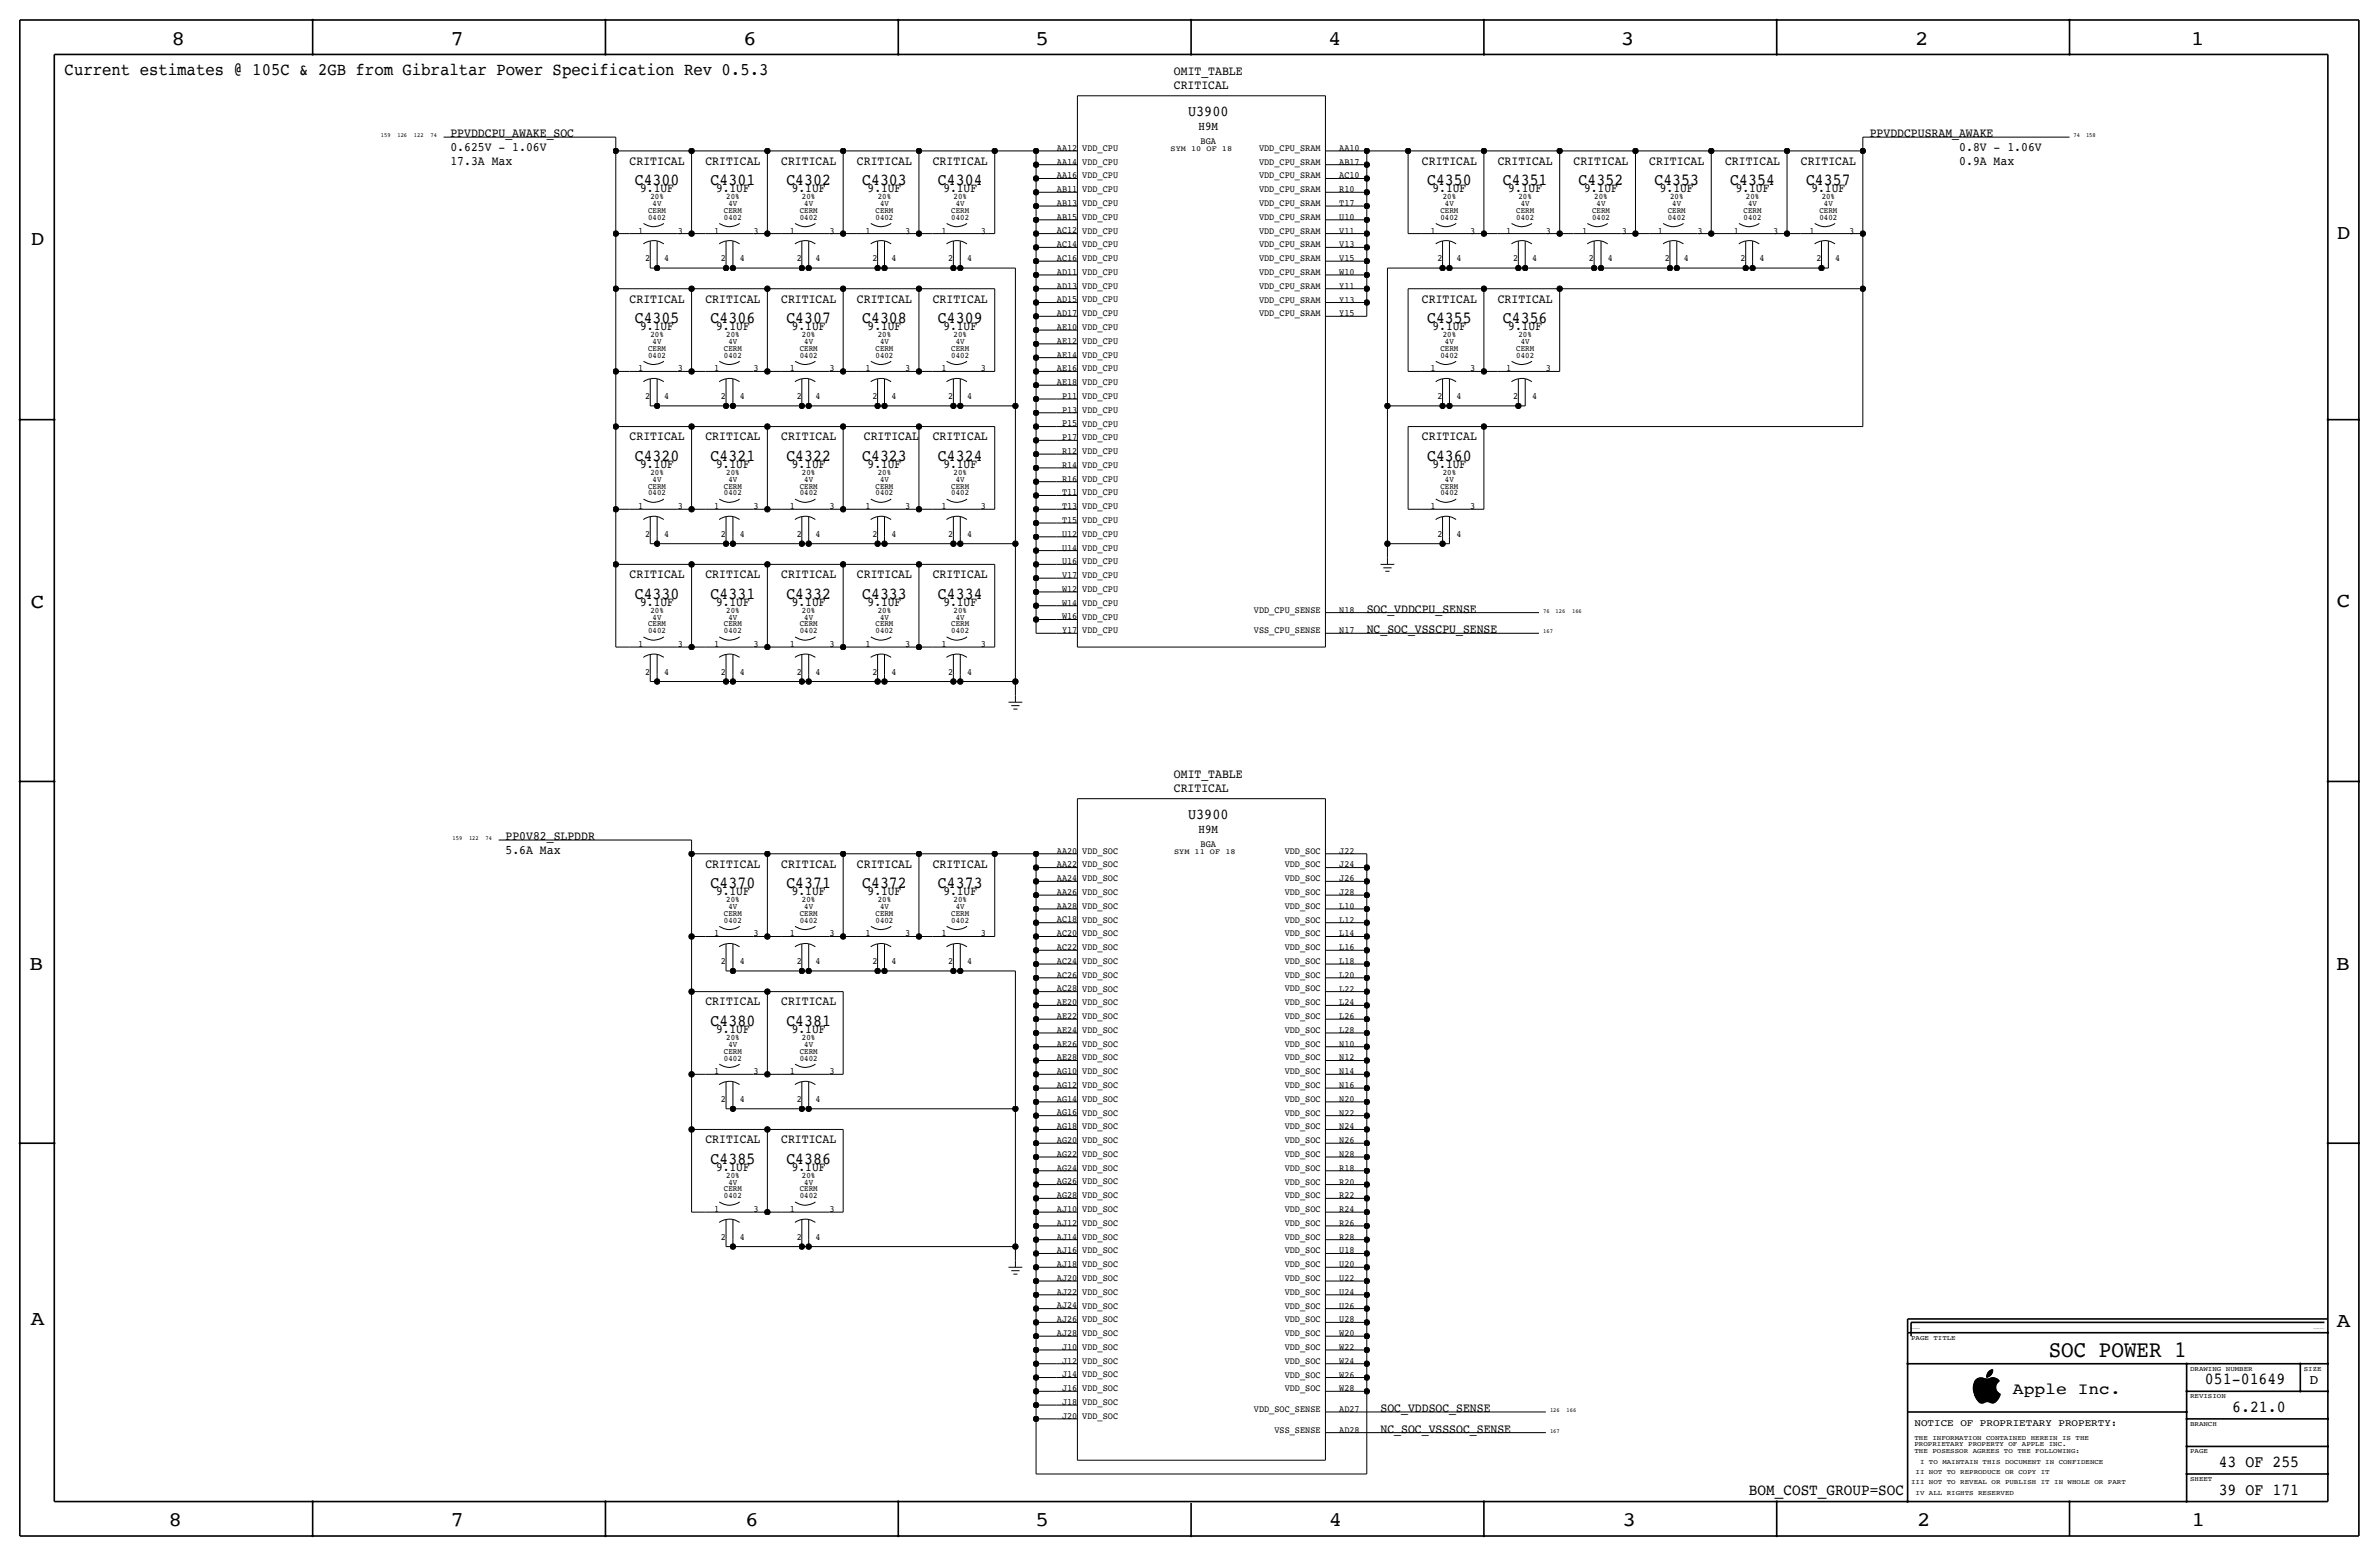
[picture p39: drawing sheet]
<svg xmlns="http://www.w3.org/2000/svg" width="877mm" height="574mm" viewBox="0 0 877 574" stroke-linecap="round" stroke-linejoin="round" font-family="sans-serif">
<defs><g id="words">
<text font-size="8.6" x="755.3" y="500.1">SOC POWER 1</text>
<g font-size="7.6">
<text x="63.2" y="16.5">8</text>
<text x="166.1" y="16.5">7</text>
<text x="274" y="16.5">6</text>
<text x="381.7" y="16.5">5</text>
<text x="489.7" y="16.5">4</text>
<text x="597.6" y="16.5">3</text>
<text x="706.1" y="16.5">2</text>
<text x="807.7" y="16.5">1</text>
<text x="861.5" y="88.1">D</text>
<text x="11.4" y="90.4">D</text>
<text x="11.4" y="224.3">C</text>
<text x="861.5" y="223.8">C</text>
<text x="10.8" y="357.6">B</text>
<text x="861.3" y="357.4">B</text>
<text x="11.3" y="488.4">A</text>
<text x="861.5" y="489.2">A</text>
<text x="62.2" y="562.6">8</text>
<text x="166" y="562.6">7</text>
<text x="274.8" y="562.6">6</text>
<text x="381.7" y="562.6">5</text>
<text x="489.9" y="562.6">4</text>
<text x="598.1" y="562.6">3</text>
<text x="706.8" y="562.6">2</text>
<text x="807.9" y="562.6">1</text>
</g>
<text font-size="6.5" x="23.8" y="27.7">Current estimates @ 105C &amp; 2GB from Gibraltar Power Specification Rev 0.5.3</text>
<g font-size="6.2">
<text x="234" y="68.3">C4300</text>
<text x="262" y="68.3">C4301</text>
<text x="289.9" y="68.3">C4302</text>
<text x="317.8" y="68.3">C4303</text>
<text x="345.8" y="68.3">C4304</text>
<text x="526.1" y="68.3">C4350</text>
<text x="554.1" y="68.3">C4351</text>
<text x="582" y="68.3">C4352</text>
<text x="609.9" y="68.3">C4353</text>
<text x="637.9" y="68.3">C4354</text>
<text x="665.8" y="68.3">C4357</text>
<text x="234" y="119.1">C4305</text>
<text x="262" y="119.1">C4306</text>
<text x="289.9" y="119.1">C4307</text>
<text x="317.8" y="119.1">C4308</text>
<text x="345.8" y="119.1">C4309</text>
<text x="526.1" y="119.1">C4355</text>
<text x="554.1" y="119.1">C4356</text>
<text x="234" y="169.9">C4320</text>
<text x="262" y="169.9">C4321</text>
<text x="289.9" y="169.9">C4322</text>
<text x="317.8" y="169.9">C4323</text>
<text x="345.8" y="169.9">C4324</text>
<text x="526.1" y="169.9">C4360</text>
<text x="234" y="220.7">C4330</text>
<text x="262" y="220.7">C4331</text>
<text x="289.9" y="220.7">C4332</text>
<text x="317.8" y="220.7">C4333</text>
<text x="345.8" y="220.7">C4334</text>
<text x="262" y="327.4">C4370</text>
<text x="289.9" y="327.4">C4371</text>
<text x="317.8" y="327.4">C4372</text>
<text x="345.8" y="327.4">C4373</text>
<text x="262" y="378.2">C4380</text>
<text x="289.9" y="378.2">C4381</text>
<text x="262" y="429">C4385</text>
<text x="289.9" y="429">C4386</text>
<text x="812.9" y="510.3">051-01649</text>
<text x="822.9" y="520.4">6.21.0</text>
<text x="818" y="540.8">43 OF 255</text>
<text x="818" y="550.9">39 OF 171</text>
</g>
<text font-size="6" x="742.1" y="513.9">Apple Inc.</text>
<text font-size="5.9" x="644.8" y="550.9">BOM_COST_GROUP=SOC</text>
<g font-size="5.6">
<text x="438" y="42.9">U3900</text>
<text x="438" y="302">U3900</text>
</g>
<text font-size="5" x="851.5" y="510.3">D</text>
<g font-size="4.7">
<text x="432.8" y="27.7">OMIT_TABLE</text>
<text x="432.8" y="32.8">CRITICAL</text>
<text x="166.1" y="50.5">PPVDDCPU_AWAKE_SOC</text>
<text x="689.3" y="50.5">PPVDDCPUSRAM_AWAKE</text>
<text x="166.1" y="55.6">0.625V - 1.06V</text>
<text x="722.3" y="55.6">0.8V - 1.06V</text>
<text x="166.1" y="60.7">17.3A Max</text>
<text x="232.1" y="60.7">CRITICAL</text>
<text x="260.1" y="60.7">CRITICAL</text>
<text x="288" y="60.7">CRITICAL</text>
<text x="315.9" y="60.7">CRITICAL</text>
<text x="343.9" y="60.7">CRITICAL</text>
<text x="524.2" y="60.7">CRITICAL</text>
<text x="552.2" y="60.7">CRITICAL</text>
<text x="580.1" y="60.7">CRITICAL</text>
<text x="608" y="60.7">CRITICAL</text>
<text x="636" y="60.7">CRITICAL</text>
<text x="663.9" y="60.7">CRITICAL</text>
<text x="722.3" y="60.7">0.9A Max</text>
<text x="236" y="70.9">9.1UF</text>
<text x="264" y="70.9">9.1UF</text>
<text x="291.9" y="70.9">9.1UF</text>
<text x="319.8" y="70.9">9.1UF</text>
<text x="347.8" y="70.9">9.1UF</text>
<text x="528.1" y="70.9">9.1UF</text>
<text x="556.1" y="70.9">9.1UF</text>
<text x="584" y="70.9">9.1UF</text>
<text x="611.9" y="70.9">9.1UF</text>
<text x="639.9" y="70.9">9.1UF</text>
<text x="667.8" y="70.9">9.1UF</text>
<text x="232.1" y="111.5">CRITICAL</text>
<text x="260.1" y="111.5">CRITICAL</text>
<text x="288" y="111.5">CRITICAL</text>
<text x="315.9" y="111.5">CRITICAL</text>
<text x="343.9" y="111.5">CRITICAL</text>
<text x="524.2" y="111.5">CRITICAL</text>
<text x="552.2" y="111.5">CRITICAL</text>
<text x="236" y="121.7">9.1UF</text>
<text x="264" y="121.7">9.1UF</text>
<text x="291.9" y="121.7">9.1UF</text>
<text x="319.8" y="121.7">9.1UF</text>
<text x="347.8" y="121.7">9.1UF</text>
<text x="528.1" y="121.7">9.1UF</text>
<text x="556.1" y="121.7">9.1UF</text>
<text x="232.1" y="162.3">CRITICAL</text>
<text x="260.1" y="162.3">CRITICAL</text>
<text x="288" y="162.3">CRITICAL</text>
<text x="318.5" y="162.3">CRITICAL</text>
<text x="343.9" y="162.3">CRITICAL</text>
<text x="524.2" y="162.3">CRITICAL</text>
<text x="236" y="172.5">9.1UF</text>
<text x="264" y="172.5">9.1UF</text>
<text x="291.9" y="172.5">9.1UF</text>
<text x="319.8" y="172.5">9.1UF</text>
<text x="347.8" y="172.5">9.1UF</text>
<text x="528.1" y="172.5">9.1UF</text>
<text x="232.1" y="213.1">CRITICAL</text>
<text x="260.1" y="213.1">CRITICAL</text>
<text x="288" y="213.1">CRITICAL</text>
<text x="315.9" y="213.1">CRITICAL</text>
<text x="343.9" y="213.1">CRITICAL</text>
<text x="236" y="223.3">9.1UF</text>
<text x="264" y="223.3">9.1UF</text>
<text x="291.9" y="223.3">9.1UF</text>
<text x="319.8" y="223.3">9.1UF</text>
<text x="347.8" y="223.3">9.1UF</text>
<text x="503.9" y="225.8">SOC_VDDCPU_SENSE</text>
<text x="503.9" y="233.4">NC_SOC_VSSCPU_SENSE</text>
<text x="432.8" y="286.8">OMIT_TABLE</text>
<text x="432.8" y="291.8">CRITICAL</text>
<text x="186.4" y="309.6">PP0V82_SLPDDR</text>
<text x="186.4" y="314.7">5.6A Max</text>
<text x="260.1" y="319.8">CRITICAL</text>
<text x="288" y="319.8">CRITICAL</text>
<text x="315.9" y="319.8">CRITICAL</text>
<text x="343.9" y="319.8">CRITICAL</text>
<text x="264" y="329.9">9.1UF</text>
<text x="291.9" y="329.9">9.1UF</text>
<text x="319.8" y="329.9">9.1UF</text>
<text x="347.8" y="329.9">9.1UF</text>
<text x="260.1" y="370.6">CRITICAL</text>
<text x="288" y="370.6">CRITICAL</text>
<text x="264" y="380.7">9.1UF</text>
<text x="291.9" y="380.7">9.1UF</text>
<text x="260.1" y="421.4">CRITICAL</text>
<text x="288" y="421.4">CRITICAL</text>
<text x="264" y="431.5">9.1UF</text>
<text x="291.9" y="431.5">9.1UF</text>
<text x="509" y="520.4">SOC_VDDSOC_SENSE</text>
<text x="509" y="528.1">NC_SOC_VSSSOC_SENSE</text>
</g>
<g font-size="4.5">
<text x="441.8" y="48">H9M</text>
<text x="441.8" y="307.1">H9M</text>
</g>
<text font-size="3.7" x="705.8" y="525.5">NOTICE OF PROPRIETARY PROPERTY:</text>
<g font-size="3.5">
<text x="442.6" y="53.1">BGA</text>
<text x="389.6" y="55.6">AA12</text>
<text x="399" y="55.6">VDD_CPU</text>
<text x="464.2" y="55.6">VDD_CPU_SRAM</text>
<text x="493.7" y="55.6">AA10</text>
<text x="389.6" y="65.7">AA16</text>
<text x="389.6" y="60.6">AA14</text>
<text x="399" y="65.8">VDD_CPU</text>
<text x="399" y="60.7">VDD_CPU</text>
<text x="464.2" y="60.7">VDD_CPU_SRAM</text>
<text x="464.2" y="65.8">VDD_CPU_SRAM</text>
<text x="493.7" y="65.8">AC10</text>
<text x="493.7" y="60.7">AB17</text>
<text x="389.6" y="70.8">AB11</text>
<text x="399" y="70.9">VDD_CPU</text>
<text x="464.2" y="70.9">VDD_CPU_SRAM</text>
<text x="493.7" y="70.9">R10</text>
<text x="389.6" y="75.9">AB13</text>
<text x="399" y="75.9">VDD_CPU</text>
<text x="464.2" y="75.9">VDD_CPU_SRAM</text>
<text x="493.7" y="75.9">T17</text>
<text x="389.6" y="81">AB15</text>
<text x="399" y="81">VDD_CPU</text>
<text x="464.2" y="81">VDD_CPU_SRAM</text>
<text x="493.7" y="81">U10</text>
<text x="235.3" y="86.1">1</text>
<text x="249.9" y="86.1">3</text>
<text x="263.2" y="86.1">1</text>
<text x="277.8" y="86.1">3</text>
<text x="291.2" y="86.1">1</text>
<text x="305.8" y="86.1">3</text>
<text x="319.1" y="86.1">1</text>
<text x="333.7" y="86.1">3</text>
<text x="347.1" y="86.1">1</text>
<text x="361.6" y="86.1">3</text>
<text x="389.6" y="86">AC12</text>
<text x="399" y="86.1">VDD_CPU</text>
<text x="464.2" y="86.1">VDD_CPU_SRAM</text>
<text x="493.7" y="86.1">V11</text>
<text x="527.4" y="86.1">1</text>
<text x="542" y="86.1">3</text>
<text x="555.3" y="86.1">1</text>
<text x="569.9" y="86.1">3</text>
<text x="583.3" y="86.1">1</text>
<text x="597.9" y="86.1">3</text>
<text x="611.2" y="86.1">1</text>
<text x="625.8" y="86.1">3</text>
<text x="639.2" y="86.1">1</text>
<text x="653.7" y="86.1">3</text>
<text x="667.1" y="86.1">1</text>
<text x="681.7" y="86.1">3</text>
<text x="389.6" y="91.1">AC14</text>
<text x="399" y="91.2">VDD_CPU</text>
<text x="464.2" y="91.2">VDD_CPU_SRAM</text>
<text x="493.7" y="91.2">V13</text>
<text x="237.8" y="96.3">2</text>
<text x="244.8" y="96.3">4</text>
<text x="265.8" y="96.3">2</text>
<text x="272.7" y="96.3">4</text>
<text x="293.7" y="96.3">2</text>
<text x="300.7" y="96.3">4</text>
<text x="321.7" y="96.3">2</text>
<text x="328.6" y="96.3">4</text>
<text x="349.6" y="96.3">2</text>
<text x="356.6" y="96.3">4</text>
<text x="389.6" y="101.3">AD11</text>
<text x="389.6" y="96.2">AC16</text>
<text x="399" y="96.3">VDD_CPU</text>
<text x="399" y="101.3">VDD_CPU</text>
<text x="464.2" y="96.3">VDD_CPU_SRAM</text>
<text x="464.2" y="101.3">VDD_CPU_SRAM</text>
<text x="493.7" y="101.3">W10</text>
<text x="493.7" y="96.3">V15</text>
<text x="529.9" y="96.3">2</text>
<text x="536.9" y="96.3">4</text>
<text x="557.9" y="96.3">2</text>
<text x="564.8" y="96.3">4</text>
<text x="585.8" y="96.3">2</text>
<text x="592.8" y="96.3">4</text>
<text x="613.8" y="96.3">2</text>
<text x="620.7" y="96.3">4</text>
<text x="641.7" y="96.3">2</text>
<text x="648.7" y="96.3">4</text>
<text x="669.6" y="96.3">2</text>
<text x="676.6" y="96.3">4</text>
<text x="389.6" y="106.4">AD13</text>
<text x="399" y="106.4">VDD_CPU</text>
<text x="464.2" y="106.4">VDD_CPU_SRAM</text>
<text x="493.7" y="106.4">Y11</text>
<text x="389.6" y="111.5">AD15</text>
<text x="399" y="111.5">VDD_CPU</text>
<text x="464.2" y="111.5">VDD_CPU_SRAM</text>
<text x="493.7" y="111.5">Y13</text>
<text x="389.6" y="116.5">AD17</text>
<text x="399" y="116.6">VDD_CPU</text>
<text x="464.2" y="116.6">VDD_CPU_SRAM</text>
<text x="493.7" y="116.6">Y15</text>
<text x="389.6" y="121.6">AE10</text>
<text x="399" y="121.7">VDD_CPU</text>
<text x="389.6" y="131.8">AE14</text>
<text x="389.6" y="126.7">AE12</text>
<text x="399" y="126.7">VDD_CPU</text>
<text x="399" y="131.8">VDD_CPU</text>
<text x="235.3" y="136.9">1</text>
<text x="249.9" y="136.9">3</text>
<text x="263.2" y="136.9">1</text>
<text x="277.8" y="136.9">3</text>
<text x="291.2" y="136.9">1</text>
<text x="305.8" y="136.9">3</text>
<text x="319.1" y="136.9">1</text>
<text x="333.7" y="136.9">3</text>
<text x="347.1" y="136.9">1</text>
<text x="361.6" y="136.9">3</text>
<text x="389.6" y="136.9">AE16</text>
<text x="399" y="136.9">VDD_CPU</text>
<text x="527.4" y="136.9">1</text>
<text x="542" y="136.9">3</text>
<text x="555.3" y="136.9">1</text>
<text x="569.9" y="136.9">3</text>
<text x="389.6" y="141.9">AE18</text>
<text x="399" y="142">VDD_CPU</text>
<text x="237.8" y="147.1">2</text>
<text x="244.8" y="147.1">4</text>
<text x="265.8" y="147.1">2</text>
<text x="272.7" y="147.1">4</text>
<text x="293.7" y="147.1">2</text>
<text x="300.7" y="147.1">4</text>
<text x="321.7" y="147.1">2</text>
<text x="328.6" y="147.1">4</text>
<text x="349.6" y="147.1">2</text>
<text x="356.6" y="147.1">4</text>
<text x="391.5" y="147">P11</text>
<text x="399" y="147.1">VDD_CPU</text>
<text x="529.9" y="147.1">2</text>
<text x="536.9" y="147.1">4</text>
<text x="557.9" y="147.1">2</text>
<text x="564.8" y="147.1">4</text>
<text x="391.5" y="152.1">P13</text>
<text x="399" y="152.1">VDD_CPU</text>
<text x="391.5" y="157.2">P15</text>
<text x="399" y="157.2">VDD_CPU</text>
<text x="391.5" y="167.4">R12</text>
<text x="391.5" y="162.3">P17</text>
<text x="399" y="167.4">VDD_CPU</text>
<text x="399" y="162.3">VDD_CPU</text>
<text x="391.5" y="172.4">R14</text>
<text x="399" y="172.5">VDD_CPU</text>
<text x="391.5" y="177.5">R16</text>
<text x="399" y="177.5">VDD_CPU</text>
<text x="391.5" y="182.6">T11</text>
<text x="399" y="182.6">VDD_CPU</text>
<text x="235.3" y="187.7">1</text>
<text x="249.9" y="187.7">3</text>
<text x="263.2" y="187.7">1</text>
<text x="277.8" y="187.7">3</text>
<text x="291.2" y="187.7">1</text>
<text x="305.8" y="187.7">3</text>
<text x="319.1" y="187.7">1</text>
<text x="333.7" y="187.7">3</text>
<text x="347.1" y="187.7">1</text>
<text x="361.6" y="187.7">3</text>
<text x="391.5" y="187.7">T13</text>
<text x="399" y="187.7">VDD_CPU</text>
<text x="527.4" y="187.7">1</text>
<text x="542" y="187.7">3</text>
<text x="237.8" y="197.9">2</text>
<text x="244.8" y="197.9">4</text>
<text x="265.8" y="197.9">2</text>
<text x="272.7" y="197.9">4</text>
<text x="293.7" y="197.9">2</text>
<text x="300.7" y="197.9">4</text>
<text x="321.7" y="197.9">2</text>
<text x="328.6" y="197.9">4</text>
<text x="349.6" y="197.9">2</text>
<text x="356.6" y="197.9">4</text>
<text x="391.5" y="197.8">U12</text>
<text x="391.5" y="192.8">T15</text>
<text x="399" y="197.9">VDD_CPU</text>
<text x="399" y="192.8">VDD_CPU</text>
<text x="529.9" y="197.9">2</text>
<text x="536.9" y="197.9">4</text>
<text x="391.5" y="202.9">U14</text>
<text x="399" y="202.9">VDD_CPU</text>
<text x="391.5" y="208">U16</text>
<text x="399" y="208">VDD_CPU</text>
<text x="391.5" y="213.1">V17</text>
<text x="399" y="213.1">VDD_CPU</text>
<text x="391.5" y="218.2">W12</text>
<text x="399" y="218.2">VDD_CPU</text>
<text x="391.5" y="223.2">W14</text>
<text x="399" y="223.3">VDD_CPU</text>
<text x="462.3" y="225.8">VDD_CPU_SENSE</text>
<text x="493.7" y="225.8">N18</text>
<text x="391.5" y="233.4">Y17</text>
<text x="391.5" y="228.3">W16</text>
<text x="399" y="228.3">VDD_CPU</text>
<text x="399" y="233.4">VDD_CPU</text>
<text x="462.3" y="233.4">VSS_CPU_SENSE</text>
<text x="493.7" y="233.4">N17</text>
<text x="235.3" y="238.5">1</text>
<text x="249.9" y="238.5">3</text>
<text x="263.2" y="238.5">1</text>
<text x="277.8" y="238.5">3</text>
<text x="291.2" y="238.5">1</text>
<text x="305.8" y="238.5">3</text>
<text x="319.1" y="238.5">1</text>
<text x="333.7" y="238.5">3</text>
<text x="347.1" y="238.5">1</text>
<text x="361.6" y="238.5">3</text>
<text x="237.8" y="248.7">2</text>
<text x="244.8" y="248.7">4</text>
<text x="265.8" y="248.7">2</text>
<text x="272.7" y="248.7">4</text>
<text x="293.7" y="248.7">2</text>
<text x="300.7" y="248.7">4</text>
<text x="321.7" y="248.7">2</text>
<text x="328.6" y="248.7">4</text>
<text x="349.6" y="248.7">2</text>
<text x="356.6" y="248.7">4</text>
<text x="389.6" y="314.6">AA20</text>
<text x="399" y="314.7">VDD_SOC</text>
<text x="442.6" y="312.2">BGA</text>
<text x="473.6" y="314.7">VDD_SOC</text>
<text x="493.7" y="314.7">J22</text>
<text x="389.6" y="319.7">AA22</text>
<text x="399" y="319.7">VDD_SOC</text>
<text x="473.6" y="319.7">VDD_SOC</text>
<text x="493.7" y="319.7">J24</text>
<text x="389.6" y="329.8">AA26</text>
<text x="389.6" y="324.8">AA24</text>
<text x="399" y="329.9">VDD_SOC</text>
<text x="399" y="324.8">VDD_SOC</text>
<text x="473.6" y="324.8">VDD_SOC</text>
<text x="473.6" y="329.9">VDD_SOC</text>
<text x="493.7" y="329.9">J28</text>
<text x="493.7" y="324.8">J26</text>
<text x="389.6" y="334.9">AA28</text>
<text x="399" y="335">VDD_SOC</text>
<text x="473.6" y="335">VDD_SOC</text>
<text x="493.7" y="335">L10</text>
<text x="389.6" y="340">AC18</text>
<text x="399" y="340.1">VDD_SOC</text>
<text x="473.6" y="340.1">VDD_SOC</text>
<text x="493.7" y="340.1">L12</text>
<text x="263.2" y="345.2">1</text>
<text x="277.8" y="345.2">3</text>
<text x="291.2" y="345.2">1</text>
<text x="305.8" y="345.2">3</text>
<text x="319.1" y="345.2">1</text>
<text x="333.7" y="345.2">3</text>
<text x="347.1" y="345.2">1</text>
<text x="361.6" y="345.2">3</text>
<text x="389.6" y="345.1">AC20</text>
<text x="399" y="345.1">VDD_SOC</text>
<text x="473.6" y="345.1">VDD_SOC</text>
<text x="493.7" y="345.1">L14</text>
<text x="389.6" y="350.2">AC22</text>
<text x="399" y="350.2">VDD_SOC</text>
<text x="473.6" y="350.2">VDD_SOC</text>
<text x="493.7" y="350.2">L16</text>
<text x="265.8" y="355.3">2</text>
<text x="272.7" y="355.3">4</text>
<text x="293.7" y="355.3">2</text>
<text x="300.7" y="355.3">4</text>
<text x="321.7" y="355.3">2</text>
<text x="328.6" y="355.3">4</text>
<text x="349.6" y="355.3">2</text>
<text x="356.6" y="355.3">4</text>
<text x="389.6" y="355.3">AC24</text>
<text x="399" y="355.3">VDD_SOC</text>
<text x="473.6" y="355.3">VDD_SOC</text>
<text x="493.7" y="355.3">L18</text>
<text x="389.6" y="365.4">AC28</text>
<text x="389.6" y="360.3">AC26</text>
<text x="399" y="365.5">VDD_SOC</text>
<text x="399" y="360.4">VDD_SOC</text>
<text x="473.6" y="365.4">VDD_SOC</text>
<text x="473.6" y="360.4">VDD_SOC</text>
<text x="493.7" y="365.5">L22</text>
<text x="493.7" y="360.4">L20</text>
<text x="389.6" y="370.5">AE20</text>
<text x="399" y="370.6">VDD_SOC</text>
<text x="473.6" y="370.5">VDD_SOC</text>
<text x="493.7" y="370.6">L24</text>
<text x="389.6" y="375.6">AE22</text>
<text x="399" y="375.6">VDD_SOC</text>
<text x="473.6" y="375.6">VDD_SOC</text>
<text x="493.7" y="375.6">L26</text>
<text x="389.6" y="380.7">AE24</text>
<text x="399" y="380.7">VDD_SOC</text>
<text x="473.6" y="380.7">VDD_SOC</text>
<text x="493.7" y="380.7">L28</text>
<text x="389.6" y="385.7">AE26</text>
<text x="399" y="385.8">VDD_SOC</text>
<text x="473.6" y="385.8">VDD_SOC</text>
<text x="493.7" y="385.8">N10</text>
<text x="263.2" y="396">1</text>
<text x="277.8" y="396">3</text>
<text x="291.2" y="396">1</text>
<text x="305.8" y="396">3</text>
<text x="389.6" y="395.9">AG10</text>
<text x="389.6" y="390.8">AE28</text>
<text x="399" y="395.9">VDD_SOC</text>
<text x="399" y="390.9">VDD_SOC</text>
<text x="473.6" y="390.8">VDD_SOC</text>
<text x="473.6" y="395.9">VDD_SOC</text>
<text x="493.7" y="396">N14</text>
<text x="493.7" y="390.9">N12</text>
<text x="389.6" y="401">AG12</text>
<text x="399" y="401">VDD_SOC</text>
<text x="473.6" y="401">VDD_SOC</text>
<text x="493.7" y="401">N16</text>
<text x="265.8" y="406.1">2</text>
<text x="272.7" y="406.1">4</text>
<text x="293.7" y="406.1">2</text>
<text x="300.7" y="406.1">4</text>
<text x="389.6" y="406.1">AG14</text>
<text x="399" y="406.1">VDD_SOC</text>
<text x="473.6" y="406.1">VDD_SOC</text>
<text x="493.7" y="406.1">N20</text>
<text x="389.6" y="411.1">AG16</text>
<text x="399" y="411.2">VDD_SOC</text>
<text x="473.6" y="411.2">VDD_SOC</text>
<text x="493.7" y="411.2">N22</text>
<text x="389.6" y="416.2">AG18</text>
<text x="399" y="416.3">VDD_SOC</text>
<text x="473.6" y="416.3">VDD_SOC</text>
<text x="493.7" y="416.3">N24</text>
<text x="389.6" y="421.3">AG20</text>
<text x="399" y="421.3">VDD_SOC</text>
<text x="473.6" y="421.4">VDD_SOC</text>
<text x="493.7" y="421.4">N26</text>
<text x="389.6" y="431.5">AG24</text>
<text x="389.6" y="426.4">AG22</text>
<text x="399" y="431.5">VDD_SOC</text>
<text x="399" y="426.4">VDD_SOC</text>
<text x="473.6" y="431.5">VDD_SOC</text>
<text x="473.6" y="426.5">VDD_SOC</text>
<text x="493.7" y="431.5">R18</text>
<text x="493.7" y="426.4">N28</text>
<text x="389.6" y="436.6">AG26</text>
<text x="399" y="436.6">VDD_SOC</text>
<text x="473.6" y="436.6">VDD_SOC</text>
<text x="493.7" y="436.6">R20</text>
<text x="389.6" y="441.6">AG28</text>
<text x="399" y="441.7">VDD_SOC</text>
<text x="473.6" y="441.7">VDD_SOC</text>
<text x="493.7" y="441.7">R22</text>
<text x="263.2" y="446.8">1</text>
<text x="277.8" y="446.8">3</text>
<text x="291.2" y="446.8">1</text>
<text x="305.8" y="446.8">3</text>
<text x="389.6" y="446.7">AJ10</text>
<text x="399" y="446.8">VDD_SOC</text>
<text x="473.6" y="446.8">VDD_SOC</text>
<text x="493.7" y="446.8">R24</text>
<text x="389.6" y="451.8">AJ12</text>
<text x="399" y="451.8">VDD_SOC</text>
<text x="473.6" y="451.9">VDD_SOC</text>
<text x="493.7" y="451.9">R26</text>
<text x="265.8" y="456.9">2</text>
<text x="272.7" y="456.9">4</text>
<text x="293.7" y="456.9">2</text>
<text x="300.7" y="456.9">4</text>
<text x="389.6" y="462">AJ16</text>
<text x="389.6" y="456.9">AJ14</text>
<text x="399" y="462">VDD_SOC</text>
<text x="399" y="456.9">VDD_SOC</text>
<text x="473.6" y="456.9">VDD_SOC</text>
<text x="493.7" y="456.9">R28</text>
<text x="389.6" y="467">AJ18</text>
<text x="399" y="467.1">VDD_SOC</text>
<text x="473.6" y="467.1">VDD_SOC</text>
<text x="473.6" y="462">VDD_SOC</text>
<text x="493.7" y="467.1">U20</text>
<text x="493.7" y="462">U18</text>
<text x="389.6" y="472.1">AJ20</text>
<text x="399" y="472.2">VDD_SOC</text>
<text x="473.6" y="472.2">VDD_SOC</text>
<text x="493.7" y="472.2">U22</text>
<text x="389.6" y="477.2">AJ22</text>
<text x="399" y="477.2">VDD_SOC</text>
<text x="473.6" y="477.3">VDD_SOC</text>
<text x="493.7" y="477.3">U24</text>
<text x="389.6" y="482.3">AJ24</text>
<text x="399" y="482.3">VDD_SOC</text>
<text x="473.6" y="482.3">VDD_SOC</text>
<text x="493.7" y="482.3">U26</text>
<text x="389.6" y="487.4">AJ26</text>
<text x="399" y="487.4">VDD_SOC</text>
<text x="473.6" y="487.4">VDD_SOC</text>
<text x="493.7" y="487.4">U28</text>
<text x="389.6" y="492.4">AJ28</text>
<text x="391.5" y="497.5">J10</text>
<text x="399" y="497.6">VDD_SOC</text>
<text x="399" y="492.5">VDD_SOC</text>
<text x="473.6" y="497.6">VDD_SOC</text>
<text x="473.6" y="492.5">VDD_SOC</text>
<text x="493.7" y="497.6">W22</text>
<text x="493.7" y="492.5">W20</text>
<text x="391.5" y="502.6">J12</text>
<text x="399" y="502.6">VDD_SOC</text>
<text x="473.6" y="502.7">VDD_SOC</text>
<text x="493.7" y="502.7">W24</text>
<text x="391.5" y="507.7">J14</text>
<text x="399" y="507.7">VDD_SOC</text>
<text x="473.6" y="507.7">VDD_SOC</text>
<text x="493.7" y="507.7">W26</text>
<text x="391.5" y="512.8">J16</text>
<text x="399" y="512.8">VDD_SOC</text>
<text x="473.6" y="512.8">VDD_SOC</text>
<text x="493.7" y="512.8">W28</text>
<text x="391.5" y="517.9">J18</text>
<text x="399" y="517.9">VDD_SOC</text>
<text x="462.3" y="520.4">VDD_SOC_SENSE</text>
<text x="493.7" y="520.4">AD27</text>
<text x="391.5" y="522.9">J20</text>
<text x="399" y="523">VDD_SOC</text>
<text x="469.8" y="528.1">VSS_SENSE</text>
<text x="493.7" y="528.1">AD28</text>
</g>
<g font-size="3.1">
<text x="239.8" y="73.4">20%</text>
<text x="240.6" y="75.9">4V</text>
<text x="267.7" y="73.4">20%</text>
<text x="268.6" y="75.9">4V</text>
<text x="295.7" y="73.4">20%</text>
<text x="296.5" y="75.9">4V</text>
<text x="323.6" y="73.4">20%</text>
<text x="324.4" y="75.9">4V</text>
<text x="351.6" y="73.4">20%</text>
<text x="352.4" y="75.9">4V</text>
<text x="531.9" y="73.4">20%</text>
<text x="532.7" y="75.9">4V</text>
<text x="559.8" y="73.4">20%</text>
<text x="560.7" y="75.9">4V</text>
<text x="587.8" y="73.4">20%</text>
<text x="588.6" y="75.9">4V</text>
<text x="615.7" y="73.4">20%</text>
<text x="616.5" y="75.9">4V</text>
<text x="643.7" y="73.4">20%</text>
<text x="644.5" y="75.9">4V</text>
<text x="671.6" y="73.4">20%</text>
<text x="672.4" y="75.9">4V</text>
<text x="239" y="81">0402</text>
<text x="239" y="78.5">CERM</text>
<text x="266.9" y="78.5">CERM</text>
<text x="266.9" y="81">0402</text>
<text x="294.8" y="78.5">CERM</text>
<text x="294.8" y="81">0402</text>
<text x="322.8" y="81">0402</text>
<text x="322.8" y="78.5">CERM</text>
<text x="350.7" y="78.5">CERM</text>
<text x="350.7" y="81">0402</text>
<text x="531.1" y="78.5">CERM</text>
<text x="531.1" y="81">0402</text>
<text x="559" y="78.5">CERM</text>
<text x="559" y="81">0402</text>
<text x="586.9" y="78.5">CERM</text>
<text x="586.9" y="81">0402</text>
<text x="614.9" y="78.5">CERM</text>
<text x="614.9" y="81">0402</text>
<text x="642.8" y="78.5">CERM</text>
<text x="642.8" y="81">0402</text>
<text x="670.8" y="78.5">CERM</text>
<text x="670.8" y="81">0402</text>
<text x="239.8" y="124.2">20%</text>
<text x="267.7" y="124.2">20%</text>
<text x="295.7" y="124.2">20%</text>
<text x="323.6" y="124.2">20%</text>
<text x="351.6" y="124.2">20%</text>
<text x="531.9" y="124.2">20%</text>
<text x="559.8" y="124.2">20%</text>
<text x="239" y="131.8">0402</text>
<text x="239" y="129.3">CERM</text>
<text x="240.6" y="126.7">4V</text>
<text x="266.9" y="129.3">CERM</text>
<text x="266.9" y="131.8">0402</text>
<text x="268.6" y="126.7">4V</text>
<text x="294.8" y="129.3">CERM</text>
<text x="294.8" y="131.8">0402</text>
<text x="296.5" y="126.7">4V</text>
<text x="322.8" y="129.3">CERM</text>
<text x="322.8" y="131.8">0402</text>
<text x="324.4" y="126.7">4V</text>
<text x="350.7" y="129.3">CERM</text>
<text x="350.7" y="131.8">0402</text>
<text x="352.4" y="126.7">4V</text>
<text x="531.1" y="131.8">0402</text>
<text x="531.1" y="129.3">CERM</text>
<text x="532.7" y="126.7">4V</text>
<text x="559" y="131.8">0402</text>
<text x="559" y="129.3">CERM</text>
<text x="560.7" y="126.7">4V</text>
<text x="239.8" y="175">20%</text>
<text x="240.6" y="177.5">4V</text>
<text x="267.7" y="175">20%</text>
<text x="268.6" y="177.5">4V</text>
<text x="295.7" y="175">20%</text>
<text x="296.5" y="177.5">4V</text>
<text x="323.6" y="175">20%</text>
<text x="324.4" y="177.5">4V</text>
<text x="351.6" y="175">20%</text>
<text x="352.4" y="177.5">4V</text>
<text x="531.9" y="175">20%</text>
<text x="532.7" y="177.5">4V</text>
<text x="239" y="180.1">CERM</text>
<text x="239" y="182.6">0402</text>
<text x="266.9" y="182.6">0402</text>
<text x="266.9" y="180.1">CERM</text>
<text x="294.8" y="182.6">0402</text>
<text x="294.8" y="180.1">CERM</text>
<text x="322.8" y="182.6">0402</text>
<text x="322.8" y="180.1">CERM</text>
<text x="350.7" y="182.6">0402</text>
<text x="350.7" y="180.1">CERM</text>
<text x="531.1" y="182.6">0402</text>
<text x="531.1" y="180.1">CERM</text>
<text x="239.8" y="225.8">20%</text>
<text x="267.7" y="225.8">20%</text>
<text x="295.7" y="225.8">20%</text>
<text x="323.6" y="225.8">20%</text>
<text x="351.6" y="225.8">20%</text>
<text x="239" y="233.4">0402</text>
<text x="239" y="230.9">CERM</text>
<text x="240.6" y="228.3">4V</text>
<text x="266.9" y="233.4">0402</text>
<text x="266.9" y="230.9">CERM</text>
<text x="268.6" y="228.3">4V</text>
<text x="294.8" y="233.4">0402</text>
<text x="294.8" y="230.9">CERM</text>
<text x="296.5" y="228.3">4V</text>
<text x="322.8" y="233.4">0402</text>
<text x="322.8" y="230.9">CERM</text>
<text x="324.4" y="228.3">4V</text>
<text x="350.7" y="233.4">0402</text>
<text x="350.7" y="230.9">CERM</text>
<text x="352.4" y="228.3">4V</text>
<text x="267.7" y="332.5">20%</text>
<text x="268.6" y="335">4V</text>
<text x="295.7" y="332.5">20%</text>
<text x="296.5" y="335">4V</text>
<text x="323.6" y="332.5">20%</text>
<text x="324.4" y="335">4V</text>
<text x="351.6" y="332.5">20%</text>
<text x="352.4" y="335">4V</text>
<text x="266.9" y="337.6">CERM</text>
<text x="266.9" y="340.1">0402</text>
<text x="294.8" y="337.6">CERM</text>
<text x="294.8" y="340.1">0402</text>
<text x="322.8" y="337.6">CERM</text>
<text x="322.8" y="340.1">0402</text>
<text x="350.7" y="337.6">CERM</text>
<text x="350.7" y="340.1">0402</text>
<text x="267.7" y="383.3">20%</text>
<text x="295.7" y="383.3">20%</text>
<text x="266.9" y="388.4">CERM</text>
<text x="268.6" y="385.8">4V</text>
<text x="294.8" y="388.4">CERM</text>
<text x="296.5" y="385.8">4V</text>
<text x="266.9" y="390.9">0402</text>
<text x="294.8" y="390.9">0402</text>
<text x="267.7" y="434.1">20%</text>
<text x="268.6" y="436.6">4V</text>
<text x="295.7" y="434.1">20%</text>
<text x="296.5" y="436.6">4V</text>
<text x="266.9" y="441.7">0402</text>
<text x="266.9" y="439.2">CERM</text>
<text x="294.8" y="439.2">CERM</text>
<text x="294.8" y="441.7">0402</text>
</g>
<g font-size="2.9">
<text x="431.6" y="55.6">SYM 10 OF 18</text>
<text x="432.8" y="314.7">SYM 11 OF 18</text>
</g>
<g font-size="2.5">
<text x="704.5" y="493.8">PAGE TITLE</text>
<text x="807.4" y="505.2">DRAWING NUMBER</text>
<text x="849.3" y="505.2">SIZE</text>
<text x="807.4" y="515.4">REVISION</text>
<text x="807.4" y="525.5">BRANCH</text>
<text x="705.8" y="533.1">PROPRIETARY PROPERTY OF APPLE INC.</text>
<text x="705.8" y="530.6">THE INFORMATION CONTAINED HEREIN IS THE</text>
<text x="705.8" y="535.7">THE POSESSOR AGREES TO THE FOLLOWING:</text>
<text x="707.8" y="539.5">I TO MAINTAIN THIS DOCUMENT IN CONFIDENCE</text>
<text x="807.4" y="535.7">PAGE</text>
<text x="706.2" y="543.3">II NOT TO REPRODUCE OR COPY IT</text>
<text x="807.4" y="545.8">SHEET</text>
<text x="704.5" y="547.1">III NOT TO REVEAL OR PUBLISH IT IN WHOLE OR PART</text>
<text x="706.2" y="550.9">IV ALL RIGHTS RESERVED</text>
</g>
<g font-size="2.3">
<text x="140.4" y="50.5">159</text>
<text x="146.5" y="50.5">126</text>
<text x="152.6" y="50.5">122</text>
<text x="158.7" y="50.5">74</text>
<text x="764.5" y="50.5">74</text>
<text x="769.1" y="50.5">158</text>
<text x="568.9" y="225.8">76</text>
<text x="573.5" y="225.8">126</text>
<text x="579.6" y="225.8">166</text>
<text x="568.9" y="233.4">167</text>
<text x="166.8" y="309.6">159</text>
<text x="172.9" y="309.6">122</text>
<text x="179" y="309.6">74</text>
<text x="571.4" y="520.4">126</text>
<text x="577.5" y="520.4">166</text>
<text x="571.4" y="528.1">167</text>
</g>
<g font-size=".4">
<text x="704.5" y="490">SYNC_MASTER=AMAN</text>
<text x="852.9" y="490">SYNC_DATE=07/24/2017</text>
</g>
</g></defs>
<g fill="none" stroke="#000" stroke-width=".6" stroke-linecap="butt">
<path d="M7.3 7.4v558.8zM7.3 7.4h862.3zM115.3 7.4v12.7zM223.2 7.4v12.7zM331.2 7.4v12.7zM439.1 7.4v12.7zM547.1 7.4v12.7zM655 7.4v12.7zM763 7.4v12.7zM869.6 7.4v558.8zM20 20.1v533.4zM20 20.1h838.2z"/>
<path d="M858.2 20.1v533.4zM7.3 154.7h12.7zM858.2 154.7h11.4zM7.3 288h12.7zM858.2 288h11.4zM7.3 421.4h12.7zM858.2 421.4h11.4zM703.3 486.2v5zM703.3 486.2h154.9zM703.3 491.2v62.3zM703.3 491.2h154.9zM704.5 487.4v5.1z"/>
<path d="M704.5 487.4h152.4zM703.3 502.7h154.9zM806.1 502.7v50.8zM806.1 512.8h52.1zM848.1 502.7v10.1zM703.3 520.4h102.8zM806.1 533.1h52.1zM806.1 523h52.1zM20 553.5h838.2zM115.3 553.5v12.7zM223.2 553.5v12.7zM331.2 553.5v12.7z"/>
<path d="M439.1 554v12.2zM547.1 553.5v12.7zM655 553.5v12.7zM763 553.5v12.7zM806.1 543.3h52.1zM7.3 566.2h862.3z"/>
</g>
<g fill="none" stroke="#000" stroke-width=".37">
<path d="M397.2 35.3v203.2zM397.2 35.3h91.4zM488.6 35.3v203.2zM163.5 50.5h63.5zM227 55.6v30.5zM227 50.5v5.1zM227 55.6h28zM255 55.6h27.9zM255 55.6v30.5zM282.9 55.6v30.5zM282.9 55.6h27.9zM310.8 55.6v30.5z"/>
<path d="M310.8 55.6h28zM338.8 55.6v30.5zM338.8 55.6h27.9zM366.7 55.6h15.3zM366.7 55.6v30.5zM382 55.6v5.1zM382 55.6h7.6zM389.6 55.6h7.6zM488.6 55.6h7.7zM496.3 55.6h7.6zM503.9 55.6h15.2zM503.9 55.6v5.1z"/>
<path d="M519.1 55.6h28zM519.1 55.6v30.5zM547.1 55.6h27.9zM547.1 55.6v30.5zM575 55.6h27.9zM575 55.6v30.5zM602.9 55.6h28zM602.9 55.6v30.5zM630.9 55.6h27.9zM630.9 55.6v30.5zM658.8 55.6h28zM658.8 55.6v30.5z"/>
<path d="M686.8 55.6v30.5zM686.8 50.5v5.1zM686.8 50.5h76.2zM382 60.7v5.1zM382 65.8v5.1zM382 70.9v5zM382 75.9v5.1zM382 60.7h7.6zM382 65.8h7.6zM382 70.9h7.6zM382 75.9h7.6zM389.6 65.8h7.6z"/>
<path d="M389.6 60.7h7.6zM389.6 70.9h7.6zM389.6 75.9h7.6zM488.6 70.9h7.7zM488.6 75.9h7.7zM488.6 60.7h7.7zM488.6 65.8h7.7zM496.3 60.7h7.6zM496.3 65.8h7.6zM496.3 70.9h7.6zM496.3 75.9h7.6zM503.9 60.7v5.1z"/>
<path d="M503.9 65.8v5.1zM503.9 70.9v5zM503.9 75.9v5.1zM227 86.1v20.3zM227 86.1h5.1zM232.1 86.1h17.8zM237.2 89.9a6.4 6.4 0 0 1 7.5 0M237.2 82.3a6.4 6.4 0 0 0 7.6 0M239.7 96.3v2.5zM239.7 98.8h2.6zM239.7 88.9v7.4zM242.3 98.8h25.4z"/>
<path d="M242.3 96.3v2.5zM242.3 88.9v7.4zM249.9 86.1h5.1zM255 86.1h5zM260 86.1h17.8zM265.1 89.9a6.4 6.4 0 0 1 7.5 0M265.2 82.3a6.4 6.4 0 0 0 7.5 0M267.7 96.3v2.5zM267.7 98.8h2.5zM267.7 88.9v7.4zM270.2 98.8h25.4zM270.2 96.3v2.5z"/>
<path d="M270.2 88.9v7.4zM277.8 86.1h5.1zM282.9 86.1h5.1zM288 86.1h17.8zM293.1 89.9a6.4 6.4 0 0 1 7.5 0M293.1 82.3a6.4 6.4 0 0 0 7.5 0M295.6 96.3v2.5zM295.6 88.9v7.4zM295.6 98.8h2.5zM298.1 96.3v2.5zM298.1 98.8h25.4zM298.1 88.9v7.4z"/>
<path d="M305.8 86.1h5zM310.8 86.1h5.1zM315.9 86.1h17.8zM321 89.9a6.4 6.4 0 0 1 7.5 0M321.1 82.3a6.4 6.4 0 0 0 7.5 0M323.5 96.3v2.5zM323.5 98.8h2.6zM323.5 88.9v7.4zM326.1 98.8h25.4zM326.1 96.3v2.5zM326.1 88.9v7.4zM333.7 86.1h5.1z"/>
<path d="M338.8 86.1h5.1zM343.9 86.1h17.7zM348.9 89.9a6.4 6.4 0 0 1 7.6 0M349 82.3a6.4 6.4 0 0 0 7.5 0M351.5 96.3v2.5zM351.5 98.8h2.5zM351.5 88.9v7.4zM354 96.3v2.5zM354 98.8h20.3zM354 88.9v7.4zM361.6 86.1h5.1zM374.3 98.8v50.8z"/>
<path d="M382 81v5.1zM382 86.1v5.1zM382 91.2v5.1zM382 96.3v5zM382 81h7.6zM382 86.1h7.6zM382 91.2h7.6zM382 96.3h7.6zM389.6 91.2h7.6zM389.6 96.3h7.6zM389.6 81h7.6zM389.6 86.1h7.6z"/>
<path d="M488.6 96.3h7.7zM488.6 86.1h7.7zM488.6 91.2h7.7zM488.6 81h7.7zM496.3 81h7.6zM496.3 86.1h7.6zM496.3 91.2h7.6zM496.3 96.3h7.6zM503.9 81v5.1zM503.9 86.1v5.1zM503.9 91.2v5.1zM503.9 96.3v5z"/>
<path d="M511.5 98.8h20.3zM511.5 98.8v50.8zM519.1 86.1h5.1zM524.2 86.1h17.8zM529.3 89.9a6.4 6.4 0 0 1 7.5 0M529.3 82.3a6.4 6.4 0 0 0 7.6 0M531.8 98.8h2.6zM531.8 96.3v2.5zM531.8 88.9v7.4zM534.4 98.8h25.4zM534.4 96.3v2.5zM534.4 88.9v7.4z"/>
<path d="M542 86.1h5.1zM547.1 86.1h5zM552.1 86.1h17.8zM557.2 89.9a6.4 6.4 0 0 1 7.5 0M557.3 82.3a6.4 6.4 0 0 0 7.5 0M559.8 96.3v2.5zM559.8 98.8h2.5zM559.8 88.9v7.4zM562.3 96.3v2.5zM562.3 98.8h25.4zM562.3 88.9v7.4zM569.9 86.1h5.1z"/>
<path d="M575 86.1h5.1zM580.1 86.1h17.8zM585.2 89.9a6.4 6.4 0 0 1 7.5 0M585.2 82.3a6.4 6.4 0 0 0 7.5 0M587.7 96.3v2.5zM587.7 98.8h2.5zM587.7 88.9v7.4zM590.2 96.3v2.5zM590.2 88.9v7.4zM590.2 98.8h25.4zM597.9 86.1h5zM602.9 86.1h5.1z"/>
<path d="M608 86.1h17.8zM613.1 89.9a6.4 6.4 0 0 1 7.5 0M613.2 82.3a6.4 6.4 0 0 0 7.5 0M615.6 96.3v2.5zM615.6 98.8h2.6zM615.6 88.9v7.4zM618.2 96.3v2.5zM618.2 98.8h25.4zM618.2 88.9v7.4zM625.8 86.1h5.1zM630.9 86.1h5.1zM636 86.1h17.7z"/>
<path d="M641 89.9a6.4 6.4 0 0 1 7.6 0M641.1 82.3a6.4 6.4 0 0 0 7.5 0M643.6 96.3v2.5zM643.6 98.8h2.5zM643.6 88.9v7.4zM646.1 96.3v2.5zM646.1 88.9v7.4zM646.1 98.8h25.4zM653.7 86.1h5.1zM658.8 86.1h5.1zM663.9 86.1h17.8zM669 89.9a6.4 6.4 0 0 1 7.5 0"/>
<path d="M669 82.3a6.4 6.4 0 0 0 7.6 0M671.5 96.3v2.5zM671.5 98.8h2.6zM671.5 88.9v7.4zM674.1 96.3v2.5zM674.1 88.9v7.4zM681.7 86.1h5.1zM686.8 86.1v20.3zM227 106.4v30.5zM227 106.4h28zM255 106.4h27.9zM255 106.4v30.5z"/>
<path d="M282.9 106.4h27.9zM282.9 106.4v30.5zM310.8 106.4h28zM310.8 106.4v30.5zM338.8 106.4h27.9zM338.8 106.4v30.5zM366.7 106.4v30.5zM382 101.3v5.1zM382 106.4v5.1zM382 111.5v5.1zM382 116.6v5.1zM382 101.3h7.6z"/>
<path d="M382 106.4h7.6zM382 111.5h7.6zM382 116.6h7.6zM389.6 106.4h7.6zM389.6 101.3h7.6zM389.6 111.5h7.6zM389.6 116.6h7.6zM488.6 106.4h7.7zM488.6 101.3h7.7zM488.6 116.6h7.7zM488.6 111.5h7.7zM496.3 101.3h7.6z"/>
<path d="M496.3 106.4h7.6zM496.3 111.5h7.6zM496.3 116.6h7.6zM503.9 101.3v5.1zM503.9 106.4v5.1zM503.9 111.5v5.1zM519.1 106.4h28zM519.1 106.4v30.5zM547.1 106.4h27.9zM547.1 106.4v30.5zM575 106.4h111.8zM575 106.4v30.5z"/>
<path d="M686.8 106.4v50.8zM227 136.9v20.3zM227 136.9h5.1zM232.1 136.9h17.8zM237.2 133.1a6.4 6.4 0 0 0 7.6 0M239.7 139.7v7.4zM242.3 139.7v7.4zM249.9 136.9h5.1zM255 136.9h5zM260 136.9h17.8zM265.2 133.1a6.4 6.4 0 0 0 7.5 0M267.7 139.7v7.4z"/>
<path d="M270.2 139.7v7.4zM277.8 136.9h5.1zM282.9 136.9h5.1zM288 136.9h17.8zM293.1 133.1a6.4 6.4 0 0 0 7.5 0M295.6 139.7v7.4zM298.1 139.7v7.4zM305.8 136.9h5zM310.8 136.9h5.1zM315.9 136.9h17.8zM321.1 133.1a6.4 6.4 0 0 0 7.5 0M323.5 139.7v7.4z"/>
<path d="M326.1 139.7v7.4zM333.7 136.9h5.1zM338.8 136.9h5.1zM343.9 136.9h17.7zM349 133.1a6.4 6.4 0 0 0 7.5 0M351.5 139.7v7.4zM354 139.7v7.4zM361.6 136.9h5.1zM382 121.7v5zM382 126.7v5.1zM382 131.8v5.1zM382 136.9v5.1z"/>
<path d="M382 121.7h7.6zM382 126.7h7.6zM382 131.8h7.6zM382 136.9h7.6zM389.6 121.7h7.6zM389.6 126.7h7.6zM389.6 131.8h7.6zM389.6 136.9h7.6zM519.1 136.9h5.1zM524.2 136.9h17.8zM529.3 133.1a6.4 6.4 0 0 0 7.6 0M531.8 139.7v7.4z"/>
<path d="M534.4 139.7v7.4zM542 136.9h5.1zM547.1 136.9h5zM552.1 136.9h17.8zM557.3 133.1a6.4 6.4 0 0 0 7.5 0M559.8 139.7v7.4zM562.3 139.7v7.4zM569.9 136.9h5.1zM227 157.2v30.5zM227 157.2h28zM237.2 140.7a6.4 6.4 0 0 1 7.5 0M239.7 147.1v2.5z"/>
<path d="M239.7 149.6h2.6zM242.3 149.6h25.4zM242.3 147.1v2.5zM255 157.2h27.9zM255 157.2v30.5zM265.1 140.7a6.4 6.4 0 0 1 7.5 0M267.7 149.6h2.5zM267.7 147.1v2.5zM270.2 149.6h25.4zM270.2 147.1v2.5zM282.9 157.2h27.9zM282.9 157.2v30.5z"/>
<path d="M293.1 140.7a6.4 6.4 0 0 1 7.5 0M295.6 149.6h2.5zM295.6 147.1v2.5zM298.1 149.6h25.4zM298.1 147.1v2.5zM310.8 157.2h28zM310.8 157.2v30.5zM321 140.7a6.4 6.4 0 0 1 7.5 0M323.5 149.6h2.6zM323.5 147.1v2.5zM326.1 149.6h25.4zM326.1 147.1v2.5z"/>
<path d="M338.8 157.2h27.9zM338.8 157.2v30.5zM348.9 140.7a6.4 6.4 0 0 1 7.6 0M351.5 149.6h2.5zM351.5 147.1v2.5zM354 149.6h20.3zM354 147.1v2.5zM366.7 157.2v30.5zM374.3 149.6v50.8zM382 142v5.1zM382 147.1v5zM382 152.1v5.1z"/>
<path d="M382 157.2v5.1zM382 142h7.6zM382 147.1h7.6zM382 152.1h7.6zM382 157.2h7.6zM389.6 142h7.6zM389.6 147.1h7.6zM389.6 157.2h7.6zM389.6 152.1h7.6zM511.5 149.6h20.3zM511.5 149.6v50.8zM519.1 157.2h28z"/>
<path d="M519.1 157.2v30.5zM529.3 140.7a6.4 6.4 0 0 1 7.5 0M531.8 149.6h2.6zM531.8 147.1v2.5zM534.4 149.6h25.4zM534.4 147.1v2.5zM547.1 157.2v30.5zM547.1 157.2h139.7zM557.2 140.7a6.4 6.4 0 0 1 7.5 0M559.8 147.1v2.5zM559.8 149.6h2.5zM562.3 147.1v2.5z"/>
<path d="M382 162.3v5.1zM382 167.4v5.1zM382 172.5v5zM382 177.5v5.1zM382 162.3h7.6zM382 167.4h7.6zM382 172.5h7.6zM382 177.5h7.6zM389.6 177.5h7.6zM389.6 172.5h7.6zM389.6 167.4h7.6zM389.6 162.3h7.6z"/>
<path d="M227 187.7h5.1zM227 187.7v20.3zM232.1 187.7h17.8zM237.2 191.5a6.4 6.4 0 0 1 7.5 0M237.2 183.9a6.4 6.4 0 0 0 7.6 0M239.7 197.9v2.5zM239.7 190.5v7.4zM242.3 197.9v2.5zM242.3 190.5v7.4zM249.9 187.7h5.1zM255 187.7h5zM260 187.7h17.8z"/>
<path d="M265.1 191.5a6.4 6.4 0 0 1 7.5 0M265.2 183.9a6.4 6.4 0 0 0 7.5 0M267.7 197.9v2.5zM267.7 190.5v7.4zM270.2 197.9v2.5zM270.2 190.5v7.4zM277.8 187.7h5.1zM282.9 187.7h5.1zM288 187.7h17.8zM293.1 191.5a6.4 6.4 0 0 1 7.5 0M293.1 183.9a6.4 6.4 0 0 0 7.5 0M295.6 197.9v2.5z"/>
<path d="M295.6 190.5v7.4zM298.1 197.9v2.5zM298.1 190.5v7.4zM305.8 187.7h5zM310.8 187.7h5.1zM315.9 187.7h17.8zM321 191.5a6.4 6.4 0 0 1 7.5 0M321.1 183.9a6.4 6.4 0 0 0 7.5 0M323.5 197.9v2.5zM323.5 190.5v7.4zM326.1 197.9v2.5zM326.1 190.5v7.4z"/>
<path d="M333.7 187.7h5.1zM338.8 187.7h5.1zM343.9 187.7h17.7zM348.9 191.5a6.4 6.4 0 0 1 7.6 0M349 183.9a6.4 6.4 0 0 0 7.5 0M351.5 197.9v2.5zM351.5 190.5v7.4zM354 197.9v2.5zM354 190.5v7.4zM361.6 187.7h5.1zM382 182.6v5.1zM382 187.7v5.1z"/>
<path d="M382 192.8v5.1zM382 197.9v5zM382 182.6h7.6zM382 187.7h7.6zM382 192.8h7.6zM382 197.9h7.6zM389.6 197.9h7.6zM389.6 192.8h7.6zM389.6 187.7h7.6zM389.6 182.6h7.6zM519.1 187.7h5.1zM524.2 187.7h17.8z"/>
<path d="M529.3 191.5a6.4 6.4 0 0 1 7.5 0M529.3 183.9a6.4 6.4 0 0 0 7.6 0M531.8 197.9v2.5zM531.8 190.5v7.4zM534.4 197.9v2.5zM534.4 190.5v7.4zM542 187.7h5.1zM227 208v30.5zM227 208h28zM239.7 200.4h2.6zM242.3 200.4h25.4zM255 208h27.9z"/>
<path d="M255 208v30.5zM267.7 200.4h2.5zM270.2 200.4h25.4zM282.9 208h27.9zM282.9 208v30.5zM295.6 200.4h2.5zM298.1 200.4h25.4zM310.8 208h28zM310.8 208v30.5zM323.5 200.4h2.6zM326.1 200.4h25.4zM338.8 208h27.9z"/>
<path d="M338.8 208v30.5zM351.5 200.4h2.5zM354 200.4h20.3zM366.7 208v30.5zM374.3 200.4v50.8zM382 202.9v5.1zM382 208v5.1zM382 213.1v5.1zM382 218.2v5.1zM382 202.9h7.6zM382 208h7.6zM382 213.1h7.6z"/>
<path d="M382 218.2h7.6zM389.6 218.2h7.6zM389.6 213.1h7.6zM389.6 208h7.6zM389.6 202.9h7.6zM509 208h5zM510 209.3h3zM510.7 210.6h1.6zM511.5 200.4h20.3zM511.5 200.4v5.1zM511.5 205.5v2.5zM531.8 200.4h2.6z"/>
<path d="M227 238.5h5.1zM232.1 238.5h17.8zM237.2 234.7a6.4 6.4 0 0 0 7.6 0M249.9 238.5h5.1zM255 238.5h5zM260 238.5h17.8zM265.2 234.7a6.4 6.4 0 0 0 7.5 0M277.8 238.5h5.1zM282.9 238.5h5.1zM288 238.5h17.8zM293.1 234.7a6.4 6.4 0 0 0 7.5 0M305.8 238.5h5z"/>
<path d="M310.8 238.5h5.1zM315.9 238.5h17.8zM321.1 234.7a6.4 6.4 0 0 0 7.5 0M333.7 238.5h5.1zM338.8 238.5h5.1zM343.9 238.5h17.7zM349 234.7a6.4 6.4 0 0 0 7.5 0M361.6 238.5h5.1zM382 223.3v5zM382 228.3v5.1zM382 223.3h7.6zM382 228.3h7.6z"/>
<path d="M382 233.4h7.6zM389.6 228.3h7.6zM389.6 233.4h7.6zM389.6 223.3h7.6zM397.2 238.5h91.4zM488.6 225.8h7.7zM488.6 233.4h7.7zM496.3 225.8h71.1zM496.3 233.4h71.1zM237.2 242.3a6.4 6.4 0 0 1 7.5 0M239.7 251.2h2.6zM239.7 248.7v2.5z"/>
<path d="M239.7 241.3v7.4zM242.3 251.2h25.4zM242.3 248.7v2.5zM242.3 241.3v7.4zM265.1 242.3a6.4 6.4 0 0 1 7.5 0M267.7 251.2h2.5zM267.7 248.7v2.5zM267.7 241.3v7.4zM270.2 251.2h25.4zM270.2 248.7v2.5zM270.2 241.3v7.4zM293.1 242.3a6.4 6.4 0 0 1 7.5 0"/>
<path d="M295.6 251.2h2.5zM295.6 248.7v2.5zM295.6 241.3v7.4zM298.1 251.2h25.4zM298.1 248.7v2.5zM298.1 241.3v7.4zM321 242.3a6.4 6.4 0 0 1 7.5 0M323.5 251.2h2.6zM323.5 248.7v2.5zM323.5 241.3v7.4zM326.1 251.2h25.4zM326.1 248.7v2.5z"/>
<path d="M326.1 241.3v7.4zM348.9 242.3a6.4 6.4 0 0 1 7.6 0M351.5 251.2h2.5zM351.5 248.7v2.5zM351.5 241.3v7.4zM354 251.2h20.3zM354 248.7v2.5zM354 241.3v7.4zM371.8 258.8h5.1zM374.3 251.2v5.1zM374.3 256.3v2.5zM372.8 260.1h3.1z"/>
<path d="M373.6 261.4h1.5zM397.2 294.4v243.8zM397.2 294.4h91.4zM488.6 294.4v243.8zM183.8 309.6h71.2zM255 314.7h27.9zM255 314.7v30.5zM255 309.6v5.1zM282.9 314.7v30.5zM282.9 314.7h27.9zM310.8 314.7v30.5zM310.8 314.7h28z"/>
<path d="M338.8 314.7v30.5zM338.8 314.7h27.9zM366.7 314.7v30.5zM366.7 314.7h15.3zM382 314.7v5.1zM382 319.8v5.1zM382 314.7h7.6zM382 319.8h7.6zM389.6 319.8h7.6zM389.6 314.7h7.6zM488.6 314.7h7.7zM488.6 319.8h7.7z"/>
<path d="M496.3 319.8h7.6zM496.3 314.7h7.6zM503.9 319.8v5.1zM503.9 314.7v5.1zM382 324.9v5zM382 329.9v5.1zM382 335v5.1zM382 324.9h7.6zM382 329.9h7.6zM382 335h7.6zM389.6 335h7.6zM389.6 329.9h7.6z"/>
<path d="M389.6 324.9h7.6zM488.6 324.9h7.7zM488.6 335h7.7zM488.6 329.9h7.7zM496.3 324.9h7.6zM496.3 335h7.6zM496.3 329.9h7.6zM503.9 335v5.1zM503.9 329.9v5.1zM503.9 324.9v5zM255 345.2v20.3zM255 345.2h5z"/>
<path d="M260 345.2h17.8zM265.1 349a6.4 6.4 0 0 1 7.5 0M265.2 341.4a6.4 6.4 0 0 0 7.5 0M267.7 357.9h2.5zM267.7 355.3v2.6zM267.7 348v7.3zM270.2 357.9h25.4zM270.2 355.3v2.6zM270.2 348v7.3zM277.8 345.2h5.1zM282.9 345.2h5.1zM288 345.2h17.8z"/>
<path d="M293.1 349a6.4 6.4 0 0 1 7.5 0M293.1 341.4a6.4 6.4 0 0 0 7.5 0M295.6 357.9h2.5zM295.6 355.3v2.6zM295.6 348v7.3zM298.1 357.9h25.4zM298.1 355.3v2.6zM298.1 348v7.3zM305.8 345.2h5zM310.8 345.2h5.1zM315.9 345.2h17.8zM321 349a6.4 6.4 0 0 1 7.5 0"/>
<path d="M321.1 341.4a6.4 6.4 0 0 0 7.5 0M323.5 355.3v2.6zM323.5 348v7.3zM323.5 357.9h2.6zM326.1 357.9h25.4zM326.1 355.3v2.6zM326.1 348v7.3zM333.7 345.2h5.1zM338.8 345.2h5.1zM343.9 345.2h17.7zM348.9 349a6.4 6.4 0 0 1 7.6 0M349 341.4a6.4 6.4 0 0 0 7.5 0"/>
<path d="M351.5 357.9h2.5zM351.5 355.3v2.6zM351.5 348v7.3zM354 357.9h20.3zM354 355.3v2.6zM354 348v7.3zM361.6 345.2h5.1zM374.3 357.9v50.8zM382 340.1v5.1zM382 345.2v5.1zM382 350.3v5zM382 355.3v5.1z"/>
<path d="M382 340.1h7.6zM382 345.2h7.6zM382 350.3h7.6zM382 355.3h7.6zM389.6 350.3h7.6zM389.6 355.3h7.6zM389.6 345.2h7.6zM389.6 340.1h7.6zM488.6 340.1h7.7zM488.6 350.3h7.7zM488.6 345.2h7.7zM488.6 355.3h7.7z"/>
<path d="M496.3 350.3h7.6zM496.3 345.2h7.6zM496.3 340.1h7.6zM496.3 355.3h7.6zM503.9 355.3v5.1zM503.9 350.3v5zM503.9 345.2v5.1zM503.9 340.1v5.1zM255 365.5v30.5zM255 365.5h27.9zM282.9 365.5h27.9zM282.9 365.5v30.5z"/>
<path d="M310.8 365.5v30.5zM382 360.4v5.1zM382 365.5v5.1zM382 370.6v5.1zM382 375.7v5zM382 360.4h7.6zM382 365.5h7.6zM382 370.6h7.6zM382 375.7h7.6zM389.6 370.6h7.6zM389.6 365.5h7.6zM389.6 375.7h7.6z"/>
<path d="M389.6 360.4h7.6zM488.6 365.5h7.7zM488.6 360.4h7.7zM488.6 370.6h7.7zM488.6 375.7h7.7zM496.3 365.5h7.6zM496.3 375.7h7.6zM496.3 370.6h7.6zM496.3 360.4h7.6zM503.9 375.7v5zM503.9 370.6v5.1zM503.9 365.5v5.1z"/>
<path d="M503.9 360.4v5.1zM255 396v20.3zM255 396h5zM260 396h17.8zM265.1 399.8a6.4 6.4 0 0 1 7.5 0M265.2 392.2a6.4 6.4 0 0 0 7.5 0M267.7 398.8v7.3zM270.2 398.8v7.3zM277.8 396h5.1zM282.9 396h5.1zM288 396h17.8zM293.1 399.8a6.4 6.4 0 0 1 7.5 0"/>
<path d="M293.1 392.2a6.4 6.4 0 0 0 7.5 0M295.6 398.8v7.3zM298.1 398.8v7.3zM305.8 396h5zM382 380.7v5.1zM382 385.8v5.1zM382 390.9v5.1zM382 396v5.1zM382 380.7h7.6zM382 385.8h7.6zM382 390.9h7.6zM382 396h7.6z"/>
<path d="M389.6 380.7h7.6zM389.6 396h7.6zM389.6 390.9h7.6zM389.6 385.8h7.6zM488.6 390.9h7.7zM488.6 385.8h7.7zM488.6 380.7h7.7zM488.6 396h7.7zM496.3 396h7.6zM496.3 390.9h7.6zM496.3 385.8h7.6zM496.3 380.7h7.6z"/>
<path d="M503.9 396v5.1zM503.9 390.9v5.1zM503.9 385.8v5.1zM503.9 380.7v5.1zM255 416.3h27.9zM255 416.3v30.5zM267.7 408.7h2.5zM267.7 406.1v2.6zM270.2 408.7h25.4zM270.2 406.1v2.6zM282.9 416.3h27.9zM282.9 416.3v30.5z"/>
<path d="M295.6 408.7h2.5zM295.6 406.1v2.6zM298.1 408.7h76.2zM298.1 406.1v2.6zM310.8 416.3v30.5zM374.3 408.7v50.8zM382 401.1v5zM382 406.1v5.1zM382 411.2v5.1zM382 416.3v5.1zM382 401.1h7.6zM382 406.1h7.6z"/>
<path d="M382 411.2h7.6zM382 416.3h7.6zM389.6 406.1h7.6zM389.6 416.3h7.6zM389.6 411.2h7.6zM389.6 401.1h7.6zM488.6 416.3h7.7zM488.6 411.2h7.7zM488.6 406.1h7.7zM488.6 401.1h7.7zM496.3 416.3h7.6zM496.3 411.2h7.6z"/>
<path d="M496.3 406.1h7.6zM496.3 401.1h7.6zM503.9 416.3v5.1zM503.9 411.2v5.1zM503.9 406.1v5.1zM503.9 401.1v5zM382 421.4v5.1zM382 426.5v5zM382 431.5v5.1zM382 436.6v5.1zM382 421.4h7.6zM382 426.5h7.6z"/>
<path d="M382 431.5h7.6zM382 436.6h7.6zM389.6 436.6h7.6zM389.6 431.5h7.6zM389.6 426.5h7.6zM389.6 421.4h7.6zM488.6 436.6h7.7zM488.6 431.5h7.7zM488.6 426.5h7.7zM488.6 421.4h7.7zM496.3 436.6h7.6zM496.3 431.5h7.6z"/>
<path d="M496.3 426.5h7.6zM496.3 421.4h7.6zM503.9 436.6v5.1zM503.9 431.5v5.1zM503.9 426.5v5zM503.9 421.4v5.1zM255 446.8h5zM260 446.8h17.8zM265.1 450.6a6.4 6.4 0 0 1 7.5 0M265.2 443a6.4 6.4 0 0 0 7.5 0M267.7 459.5h2.5zM267.7 456.9v2.6z"/>
<path d="M267.7 449.6v7.3zM270.2 459.5h25.4zM270.2 456.9v2.6zM270.2 449.6v7.3zM277.8 446.8h5.1zM282.9 446.8h5.1zM288 446.8h17.8zM293.1 450.6a6.4 6.4 0 0 1 7.5 0M293.1 443a6.4 6.4 0 0 0 7.5 0M295.6 456.9v2.6zM295.6 449.6v7.3zM295.6 459.5h2.5z"/>
<path d="M298.1 459.5h76.2zM298.1 456.9v2.6zM298.1 449.6v7.3zM305.8 446.8h5zM374.3 459.5v5.1zM382 441.7v5.1zM382 446.8v5.1zM382 451.9v5zM382 456.9v5.1zM382 441.7h7.6zM382 446.8h7.6zM382 451.9h7.6z"/>
<path d="M382 456.9h7.6zM389.6 456.9h7.6zM389.6 451.9h7.6zM389.6 446.8h7.6zM389.6 441.7h7.6zM488.6 451.9h7.7zM488.6 446.8h7.7zM488.6 456.9h7.7zM488.6 441.7h7.7zM496.3 456.9h7.6zM496.3 451.9h7.6zM496.3 446.8h7.6z"/>
<path d="M496.3 441.7h7.6zM503.9 456.9v5.1zM503.9 451.9v5zM503.9 446.8v5.1zM503.9 441.7v5.1zM371.8 467.1h5.1zM372.8 468.4h3.1zM373.6 469.6h1.5zM374.3 464.6v2.5zM382 462v5.1zM382 467.1v5.1zM382 472.2v5.1z"/>
<path d="M382 477.3v5zM382 462h7.6zM382 467.1h7.6zM382 472.2h7.6zM382 477.3h7.6zM389.6 477.3h7.6zM389.6 472.2h7.6zM389.6 467.1h7.6zM389.6 462h7.6zM488.6 477.3h7.7zM488.6 472.2h7.7zM488.6 467.1h7.7z"/>
<path d="M488.6 462h7.7zM496.3 477.3h7.6zM496.3 472.2h7.6zM496.3 467.1h7.6zM496.3 462h7.6zM503.9 477.3v5zM503.9 472.2v5.1zM503.9 467.1v5.1zM503.9 462v5.1zM382 482.3v5.1zM382 487.4v5.1zM382 492.5v5.1z"/>
<path d="M382 497.6v5.1zM382 482.3h7.6zM382 487.4h7.6zM382 492.5h7.6zM382 497.6h7.6zM389.6 497.6h7.6zM389.6 492.5h7.6zM389.6 487.4h7.6zM389.6 482.3h7.6zM488.6 497.6h7.7zM488.6 492.5h7.7zM488.6 487.4h7.7z"/>
<path d="M488.6 482.3h7.7zM496.3 497.6h7.6zM496.3 492.5h7.6zM496.3 487.4h7.6zM496.3 482.3h7.6zM503.9 497.6v5.1zM503.9 492.5v5.1zM503.9 487.4v5.1zM503.9 482.3v5.1zM382 502.7v5zM382 507.7v5.1zM382 512.8v5.1z"/>
<path d="M382 517.9v5.1zM382 502.7h7.6zM382 507.7h7.6zM382 512.8h7.6zM382 517.9h7.6zM389.6 517.9h7.6zM389.6 512.8h7.6zM389.6 507.7h7.6zM389.6 502.7h7.6zM488.6 512.8h7.7zM488.6 502.7h7.7zM488.6 507.7h7.7z"/>
<path d="M496.3 507.7h7.6zM496.3 502.7h7.6zM496.3 512.8h7.6zM503.9 512.8v30.5zM503.9 507.7v5.1zM503.9 502.7v5zM727.5 512.2h8.4zM727.5 512.3h8.4zM727.5 512.4h8.5zM727.5 511.2h8.2zM727.5 511.3h8.2zM727.5 511.5h8.2z"/>
<path d="M727.5 511.4h8.2zM727.5 512h8.3zM727.5 512.1h8.3zM727.5 511.7h8.3zM727.5 511.8h8.3zM727.5 511.6h8.3zM727.5 511.9h8.3zM727.5 511.1h8.3zM727.6 512.8h8.6zM727.6 510.8h8.2zM727.6 511h8.2zM727.6 510.9h8.2z"/>
<path d="M727.6 510.7h8.2zM727.6 512.5h8.4zM727.6 512.6h8.4zM727.6 512.7h8.5zM727.6 512.9h8.6zM727.6 510.6h8.3zM727.6 510.5h8.3zM727.6 513h8.7zM727.6 513.1h8.8zM727.7 513.2h8.8zM727.7 510.2h8.3zM727.7 510.4h8.2z"/>
<path d="M727.7 510.3h8.3zM727.7 513.4h9.1zM727.7 513.3h9zM727.7 510.1h8.3zM727.8 509.9h8.4zM727.8 513.5h9.1zM727.8 510h8.3zM727.8 513.6h9.2zM727.8 513.8h9.6zM727.8 509.8h8.5zM727.8 513.7h9.4zM727.9 513.9h9.5z"/>
<path d="M727.9 509.7h8.4zM727.9 509.6h8.5zM727.9 514.1h9.5zM727.9 514h9.5zM728 514.2h9.4zM728 509.5h8.5zM728 509.4h8.6zM728 509.3h8.7zM728 514.4h9.3zM728.1 509.2h8.8zM728.1 514.5h9.2zM728.1 514.6h9.1z"/>
<path d="M728.1 509.1h8.9zM728.2 514.7h9zM728.2 509h8.8zM728.2 514.8h9zM728.3 514.9h8.8zM728.3 508.9h8.7zM728.3 515h8.8zM728.3 508.8h8.6zM728.3 515.1h8.7zM728.4 508.7h8.4zM728.4 515.2h8.6zM728.5 515.3h8.4z"/>
<path d="M728.5 515.4h8.4zM728.5 508.6h8.2zM728.6 515.5h8.2zM728.6 508.5h7.9zM728.7 515.6h8zM728.7 515.7h8zM728.7 508.4h7.7zM728.8 515.8h7.7zM728.9 515.9h7.6zM728.9 508.3h3.1zM728.9 516h7.5zM729 508.2h2.6z"/>
<path d="M729 516.1h7.3zM729.1 516.2h7.1zM729.2 516.3h6.9zM729.2 508.1a4.7 4.7 0 0 0-1.2 6.3l1.8 2.6 .8 .2 1-.3M729.3 508.1h2.1zM729.3 516.4h6.7zM729.4 516.5h6.5zM729.5 516.6h6.3zM729.6 516.7h2.5zM729.6 507.9h1.4zM729.7 516.8h2.1zM729.8 516.9h1.9z"/>
<path d="M729.9 517h1.6zM730.2 517.1h1zM732.4 507.5h.6zM732.4 507.6h.4zM732.4 507.4h.8zM732.4 507.3h1zM732.4 507.1h1.3zM732.4 507h1.4zM732.4 507.2h1.2zM732.5 506.9h1.4zM732.5 506.8h1.5zM732.5 506.6h1.7z"/>
<path d="M732.5 506.7h1.6zM732.6 506.5h1.7zM732.6 506.4h1.7zM732.7 506.3h1.7zM732.7 506.2h1.7zM732.8 506.1h1.7zM732.8 506h1.7zM732.9 505.9h1.6zM733 505.8h1.6zM733.1 505.7h1.5zM733.1 508.3h3.1zM733.2 505.6h1.4z"/>
<path d="M733.2 516.7h2.5zM733.3 505.5h1.4zM733.4 508.2h2.6zM733.4 505.4h1.3zM733.6 505.3h1.1zM733.6 516.8h2zM733.6 508.1a2.99 2.99 0 0 1 3.5 1 2.71 2.71 0 0 0-1.3 2.5 2.71 2.71 0 0 0 1.7 2.3 3.5 3.5 0 0 1-3.1 3.2l-1.6-.4-1.1 .2M733.7 508.1h2.1zM733.7 508.1l-1.3 .2-1.9-.4-1.3 .2M733.7 505.2h1zM733.8 516.9h1.7zM733.9 505.1h.8z"/>
<path d="M733.9 507.9h1.6zM734 517h1.3zM734.1 505h.6zM734.3 507.8h.8zM734.3 504.9h.4zM734.3 517.1h.7zM734.7 504.7a2.81 2.81 0 0 0-2.3 3 2.71 2.71 0 0 0 2.3-2.9M382 523v20.3zM382 523h7.6zM389.6 523h7.6zM397.2 538.2h91.4zM488.6 528.1h7.7z"/>
<path d="M488.6 520.4h7.7zM496.3 528.1h73.6zM496.3 520.4h73.6zM382 543.3h121.9z"/>
</g>
<g fill="#000" stroke="#000" stroke-width=".37">
<path d="M115.1 7.2h.4v.3h-.4zM115.1 19.9h.4v.3h-.4zM223 7.2h.4v.3h-.4zM223 19.9h.4v.3h-.4zM331 19.9h.4v.3h-.4zM331 7.2h.4v.3h-.4zM438.9 7.2h.4v.3h-.4zM438.9 19.9h.4v.3h-.4zM546.9 7.2h.4v.3h-.4zM546.9 19.9h.4v.3h-.4zM654.8 19.9h.4v.3h-.4zM654.8 7.2h.4v.3h-.4z"/>
<path d="M762.8 19.9h.4v.3h-.4zM762.8 7.2h.4v.3h-.4zM7.1 154.5h.4v.4h-.4zM19.8 154.5h.4v.4h-.4zM858 154.5h.4v.4h-.4zM869.5 154.5h.3v.4h-.3zM7.1 287.9h.4v.3h-.4zM19.8 287.9h.4v.3h-.4zM858 287.9h.4v.3h-.4zM869.5 287.9h.3v.3h-.3zM7.1 421.2h.4v.4h-.4zM19.8 421.2h.4v.4h-.4z"/>
<path d="M858 421.2h.4v.4h-.4zM869.5 421.2h.3v.4h-.3zM858 491.1h.4v.3h-.4zM703.1 502.5h.4v.3h-.4zM806 502.5h.3v.3h-.3zM806 512.7h.3v.3h-.3zM847.9 512.7h.3v.3h-.3zM847.9 502.5h.3v.3h-.3zM858 502.5h.4v.3h-.4zM858 512.7h.4v.3h-.4zM806 520.3h.3v.3h-.3zM806 522.8h.3v.4h-.3z"/>
<path d="M806 533h.3v.3h-.3zM858 522.8h.4v.4h-.4zM858 533h.4v.3h-.4zM115.1 553.3h.4v.3h-.4zM223 553.3h.4v.3h-.4zM331 553.3h.4v.3h-.4zM546.9 553.3h.4v.3h-.4zM654.8 553.3h.4v.3h-.4zM703.1 553.3h.4v.3h-.4zM762.8 553.3h.4v.3h-.4zM806 543.1h.3v.4h-.3zM806 553.3h.3v.3h-.3z"/>
<path d="M858 543.1h.4v.4h-.4zM115.1 566h.4v.3h-.4zM223 566h.4v.3h-.4zM331 566h.4v.3h-.4zM438.9 566h.4v.3h-.4zM546.9 566h.4v.3h-.4zM654.8 566h.4v.3h-.4z"/>
<circle cx="227" cy="55.6" r="1.02"/>
<circle cx="255" cy="55.6" r="1.02"/>
<circle cx="282.9" cy="55.6" r="1.02"/>
<circle cx="310.8" cy="55.6" r="1.02"/>
<circle cx="338.8" cy="55.6" r="1.02"/>
<circle cx="366.7" cy="55.6" r="1.02"/>
<circle cx="382" cy="55.6" r="1.02"/>
<circle cx="503.9" cy="55.6" r="1.02"/>
<circle cx="519.1" cy="55.6" r="1.02"/>
<circle cx="547.1" cy="55.6" r="1.02"/>
<circle cx="575" cy="55.6" r="1.02"/>
<circle cx="602.9" cy="55.6" r="1.02"/>
<circle cx="630.9" cy="55.6" r="1.02"/>
<circle cx="658.8" cy="55.6" r="1.02"/>
<circle cx="686.8" cy="55.6" r="1.02"/>
<circle cx="382" cy="75.9" r="1.02"/>
<circle cx="382" cy="70.9" r="1.02"/>
<circle cx="382" cy="60.7" r="1.02"/>
<circle cx="382" cy="65.8" r="1.02"/>
<circle cx="503.9" cy="70.9" r="1.02"/>
<circle cx="503.9" cy="75.9" r="1.02"/>
<circle cx="503.9" cy="65.8" r="1.02"/>
<circle cx="503.9" cy="60.7" r="1.02"/>
<circle cx="227" cy="86.1" r="1.02"/>
<circle cx="242.3" cy="98.8" r="1.02"/>
<circle cx="255" cy="86.1" r="1.02"/>
<circle cx="267.7" cy="98.8" r="1.02"/>
<circle cx="270.2" cy="98.8" r="1.02"/>
<circle cx="282.9" cy="86.1" r="1.02"/>
<circle cx="295.6" cy="98.8" r="1.02"/>
<circle cx="298.1" cy="98.8" r="1.02"/>
<circle cx="310.8" cy="86.1" r="1.02"/>
<circle cx="323.5" cy="98.8" r="1.02"/>
<circle cx="326.1" cy="98.8" r="1.02"/>
<circle cx="338.8" cy="86.1" r="1.02"/>
<circle cx="351.5" cy="98.8" r="1.02"/>
<circle cx="354" cy="98.8" r="1.02"/>
<circle cx="382" cy="91.2" r="1.02"/>
<circle cx="382" cy="96.3" r="1.02"/>
<circle cx="382" cy="86.1" r="1.02"/>
<circle cx="382" cy="81" r="1.02"/>
<circle cx="503.9" cy="91.2" r="1.02"/>
<circle cx="503.9" cy="81" r="1.02"/>
<circle cx="503.9" cy="96.3" r="1.02"/>
<circle cx="503.9" cy="86.1" r="1.02"/>
<circle cx="531.8" cy="98.8" r="1.02"/>
<circle cx="534.4" cy="98.8" r="1.02"/>
<circle cx="547.1" cy="86.1" r="1.02"/>
<circle cx="559.8" cy="98.8" r="1.02"/>
<circle cx="562.3" cy="98.8" r="1.02"/>
<circle cx="575" cy="86.1" r="1.02"/>
<circle cx="587.7" cy="98.8" r="1.02"/>
<circle cx="590.2" cy="98.8" r="1.02"/>
<circle cx="602.9" cy="86.1" r="1.02"/>
<circle cx="615.6" cy="98.8" r="1.02"/>
<circle cx="618.2" cy="98.8" r="1.02"/>
<circle cx="630.9" cy="86.1" r="1.02"/>
<circle cx="643.6" cy="98.8" r="1.02"/>
<circle cx="646.1" cy="98.8" r="1.02"/>
<circle cx="658.8" cy="86.1" r="1.02"/>
<circle cx="671.5" cy="98.8" r="1.02"/>
<circle cx="686.8" cy="86.1" r="1.02"/>
<circle cx="227" cy="106.4" r="1.02"/>
<circle cx="255" cy="106.4" r="1.02"/>
<circle cx="282.9" cy="106.4" r="1.02"/>
<circle cx="310.8" cy="106.4" r="1.02"/>
<circle cx="338.8" cy="106.4" r="1.02"/>
<circle cx="382" cy="101.3" r="1.02"/>
<circle cx="382" cy="116.6" r="1.02"/>
<circle cx="382" cy="111.5" r="1.02"/>
<circle cx="382" cy="106.4" r="1.02"/>
<circle cx="503.9" cy="106.4" r="1.02"/>
<circle cx="503.9" cy="111.5" r="1.02"/>
<circle cx="503.9" cy="101.3" r="1.02"/>
<circle cx="547.1" cy="106.4" r="1.02"/>
<circle cx="575" cy="106.4" r="1.02"/>
<circle cx="686.8" cy="106.4" r="1.02"/>
<circle cx="227" cy="136.9" r="1.02"/>
<circle cx="255" cy="136.9" r="1.02"/>
<circle cx="282.9" cy="136.9" r="1.02"/>
<circle cx="310.8" cy="136.9" r="1.02"/>
<circle cx="338.8" cy="136.9" r="1.02"/>
<circle cx="382" cy="136.9" r="1.02"/>
<circle cx="382" cy="126.7" r="1.02"/>
<circle cx="382" cy="121.7" r="1.02"/>
<circle cx="382" cy="131.8" r="1.02"/>
<circle cx="547.1" cy="136.9" r="1.02"/>
<circle cx="227" cy="157.2" r="1.02"/>
<circle cx="242.3" cy="149.6" r="1.02"/>
<circle cx="255" cy="157.2" r="1.02"/>
<circle cx="267.7" cy="149.6" r="1.02"/>
<circle cx="270.2" cy="149.6" r="1.02"/>
<circle cx="282.9" cy="157.2" r="1.02"/>
<circle cx="295.6" cy="149.6" r="1.02"/>
<circle cx="298.1" cy="149.6" r="1.02"/>
<circle cx="310.8" cy="157.2" r="1.02"/>
<circle cx="323.5" cy="149.6" r="1.02"/>
<circle cx="326.1" cy="149.6" r="1.02"/>
<circle cx="338.8" cy="157.2" r="1.02"/>
<circle cx="351.5" cy="149.6" r="1.02"/>
<circle cx="354" cy="149.6" r="1.02"/>
<circle cx="374.3" cy="149.6" r="1.02"/>
<circle cx="382" cy="157.2" r="1.02"/>
<circle cx="382" cy="152.1" r="1.02"/>
<circle cx="382" cy="142" r="1.02"/>
<circle cx="382" cy="147.1" r="1.02"/>
<circle cx="511.5" cy="149.6" r="1.02"/>
<circle cx="531.8" cy="149.6" r="1.02"/>
<circle cx="534.4" cy="149.6" r="1.02"/>
<circle cx="547.1" cy="157.2" r="1.02"/>
<circle cx="559.8" cy="149.6" r="1.02"/>
<circle cx="382" cy="167.4" r="1.02"/>
<circle cx="382" cy="162.3" r="1.02"/>
<circle cx="382" cy="172.5" r="1.02"/>
<circle cx="382" cy="177.5" r="1.02"/>
<circle cx="227" cy="187.7" r="1.02"/>
<circle cx="255" cy="187.7" r="1.02"/>
<circle cx="282.9" cy="187.7" r="1.02"/>
<circle cx="310.8" cy="187.7" r="1.02"/>
<circle cx="338.8" cy="187.7" r="1.02"/>
<circle cx="382" cy="182.6" r="1.02"/>
<circle cx="382" cy="197.9" r="1.02"/>
<circle cx="382" cy="192.8" r="1.02"/>
<circle cx="382" cy="187.7" r="1.02"/>
<circle cx="227" cy="208" r="1.02"/>
<circle cx="242.3" cy="200.4" r="1.02"/>
<circle cx="255" cy="208" r="1.02"/>
<circle cx="267.7" cy="200.4" r="1.02"/>
<circle cx="270.2" cy="200.4" r="1.02"/>
<circle cx="282.9" cy="208" r="1.02"/>
<circle cx="295.6" cy="200.4" r="1.02"/>
<circle cx="298.1" cy="200.4" r="1.02"/>
<circle cx="310.8" cy="208" r="1.02"/>
<circle cx="323.5" cy="200.4" r="1.02"/>
<circle cx="326.1" cy="200.4" r="1.02"/>
<circle cx="338.8" cy="208" r="1.02"/>
<circle cx="351.5" cy="200.4" r="1.02"/>
<circle cx="354" cy="200.4" r="1.02"/>
<circle cx="374.3" cy="200.4" r="1.02"/>
<circle cx="382" cy="213.1" r="1.02"/>
<circle cx="382" cy="208" r="1.02"/>
<circle cx="382" cy="202.9" r="1.02"/>
<circle cx="382" cy="218.2" r="1.02"/>
<circle cx="511.5" cy="200.4" r="1.02"/>
<circle cx="531.8" cy="200.4" r="1.02"/>
<circle cx="255" cy="238.5" r="1.02"/>
<circle cx="282.9" cy="238.5" r="1.02"/>
<circle cx="310.8" cy="238.5" r="1.02"/>
<circle cx="338.8" cy="238.5" r="1.02"/>
<circle cx="382" cy="223.3" r="1.02"/>
<circle cx="382" cy="228.3" r="1.02"/>
<circle cx="242.3" cy="251.2" r="1.02"/>
<circle cx="267.7" cy="251.2" r="1.02"/>
<circle cx="270.2" cy="251.2" r="1.02"/>
<circle cx="295.6" cy="251.2" r="1.02"/>
<circle cx="298.1" cy="251.2" r="1.02"/>
<circle cx="323.5" cy="251.2" r="1.02"/>
<circle cx="326.1" cy="251.2" r="1.02"/>
<circle cx="351.5" cy="251.2" r="1.02"/>
<circle cx="354" cy="251.2" r="1.02"/>
<circle cx="374.3" cy="251.2" r="1.02"/>
<circle cx="255" cy="314.7" r="1.02"/>
<circle cx="282.9" cy="314.7" r="1.02"/>
<circle cx="310.8" cy="314.7" r="1.02"/>
<circle cx="338.8" cy="314.7" r="1.02"/>
<circle cx="366.7" cy="314.7" r="1.02"/>
<circle cx="382" cy="319.8" r="1.02"/>
<circle cx="382" cy="314.7" r="1.02"/>
<circle cx="503.9" cy="319.8" r="1.02"/>
<circle cx="382" cy="335" r="1.02"/>
<circle cx="382" cy="329.9" r="1.02"/>
<circle cx="382" cy="324.9" r="1.02"/>
<circle cx="503.9" cy="329.9" r="1.02"/>
<circle cx="503.9" cy="335" r="1.02"/>
<circle cx="503.9" cy="324.9" r="1.02"/>
<circle cx="255" cy="345.2" r="1.02"/>
<circle cx="270.2" cy="357.9" r="1.02"/>
<circle cx="282.9" cy="345.2" r="1.02"/>
<circle cx="295.6" cy="357.9" r="1.02"/>
<circle cx="298.1" cy="357.9" r="1.02"/>
<circle cx="310.8" cy="345.2" r="1.02"/>
<circle cx="323.5" cy="357.9" r="1.02"/>
<circle cx="326.1" cy="357.9" r="1.02"/>
<circle cx="338.8" cy="345.2" r="1.02"/>
<circle cx="351.5" cy="357.9" r="1.02"/>
<circle cx="354" cy="357.9" r="1.02"/>
<circle cx="382" cy="350.3" r="1.02"/>
<circle cx="382" cy="345.2" r="1.02"/>
<circle cx="382" cy="355.3" r="1.02"/>
<circle cx="382" cy="340.1" r="1.02"/>
<circle cx="503.9" cy="350.3" r="1.02"/>
<circle cx="503.9" cy="355.3" r="1.02"/>
<circle cx="503.9" cy="340.1" r="1.02"/>
<circle cx="503.9" cy="345.2" r="1.02"/>
<circle cx="255" cy="365.5" r="1.02"/>
<circle cx="282.9" cy="365.5" r="1.02"/>
<circle cx="382" cy="360.4" r="1.02"/>
<circle cx="382" cy="370.6" r="1.02"/>
<circle cx="382" cy="365.5" r="1.02"/>
<circle cx="382" cy="375.7" r="1.02"/>
<circle cx="503.9" cy="365.5" r="1.02"/>
<circle cx="503.9" cy="370.6" r="1.02"/>
<circle cx="503.9" cy="360.4" r="1.02"/>
<circle cx="503.9" cy="375.7" r="1.02"/>
<circle cx="255" cy="396" r="1.02"/>
<circle cx="282.9" cy="396" r="1.02"/>
<circle cx="382" cy="380.7" r="1.02"/>
<circle cx="382" cy="385.8" r="1.02"/>
<circle cx="382" cy="396" r="1.02"/>
<circle cx="382" cy="390.9" r="1.02"/>
<circle cx="503.9" cy="390.9" r="1.02"/>
<circle cx="503.9" cy="380.7" r="1.02"/>
<circle cx="503.9" cy="396" r="1.02"/>
<circle cx="503.9" cy="385.8" r="1.02"/>
<circle cx="255" cy="416.3" r="1.02"/>
<circle cx="270.2" cy="408.7" r="1.02"/>
<circle cx="282.9" cy="416.3" r="1.02"/>
<circle cx="295.6" cy="408.7" r="1.02"/>
<circle cx="298.1" cy="408.7" r="1.02"/>
<circle cx="374.3" cy="408.7" r="1.02"/>
<circle cx="382" cy="411.2" r="1.02"/>
<circle cx="382" cy="406.1" r="1.02"/>
<circle cx="382" cy="401.1" r="1.02"/>
<circle cx="382" cy="416.3" r="1.02"/>
<circle cx="503.9" cy="406.1" r="1.02"/>
<circle cx="503.9" cy="401.1" r="1.02"/>
<circle cx="503.9" cy="411.2" r="1.02"/>
<circle cx="503.9" cy="416.3" r="1.02"/>
<circle cx="382" cy="421.4" r="1.02"/>
<circle cx="382" cy="426.5" r="1.02"/>
<circle cx="382" cy="431.5" r="1.02"/>
<circle cx="382" cy="436.6" r="1.02"/>
<circle cx="503.9" cy="421.4" r="1.02"/>
<circle cx="503.9" cy="426.5" r="1.02"/>
<circle cx="503.9" cy="431.5" r="1.02"/>
<circle cx="503.9" cy="436.6" r="1.02"/>
<circle cx="270.2" cy="459.5" r="1.02"/>
<circle cx="282.9" cy="446.8" r="1.02"/>
<circle cx="295.6" cy="459.5" r="1.02"/>
<circle cx="298.1" cy="459.5" r="1.02"/>
<circle cx="374.3" cy="459.5" r="1.02"/>
<circle cx="382" cy="451.9" r="1.02"/>
<circle cx="382" cy="456.9" r="1.02"/>
<circle cx="382" cy="441.7" r="1.02"/>
<circle cx="382" cy="446.8" r="1.02"/>
<circle cx="503.9" cy="446.8" r="1.02"/>
<circle cx="503.9" cy="451.9" r="1.02"/>
<circle cx="503.9" cy="456.9" r="1.02"/>
<circle cx="503.9" cy="441.7" r="1.02"/>
<circle cx="382" cy="467.1" r="1.02"/>
<circle cx="382" cy="472.2" r="1.02"/>
<circle cx="382" cy="462" r="1.02"/>
<circle cx="382" cy="477.3" r="1.02"/>
<circle cx="503.9" cy="462" r="1.02"/>
<circle cx="503.9" cy="467.1" r="1.02"/>
<circle cx="503.9" cy="477.3" r="1.02"/>
<circle cx="503.9" cy="472.2" r="1.02"/>
<circle cx="382" cy="487.4" r="1.02"/>
<circle cx="382" cy="482.3" r="1.02"/>
<circle cx="382" cy="497.6" r="1.02"/>
<circle cx="382" cy="492.5" r="1.02"/>
<circle cx="503.9" cy="482.3" r="1.02"/>
<circle cx="503.9" cy="487.4" r="1.02"/>
<circle cx="503.9" cy="492.5" r="1.02"/>
<circle cx="503.9" cy="497.6" r="1.02"/>
<circle cx="382" cy="507.7" r="1.02"/>
<circle cx="382" cy="512.8" r="1.02"/>
<circle cx="382" cy="517.9" r="1.02"/>
<circle cx="382" cy="502.7" r="1.02"/>
<circle cx="503.9" cy="512.8" r="1.02"/>
<circle cx="503.9" cy="507.7" r="1.02"/>
<circle cx="503.9" cy="502.7" r="1.02"/>
<circle cx="382" cy="523" r="1.02"/>
</g>
<use href="#words"/>
</svg>
